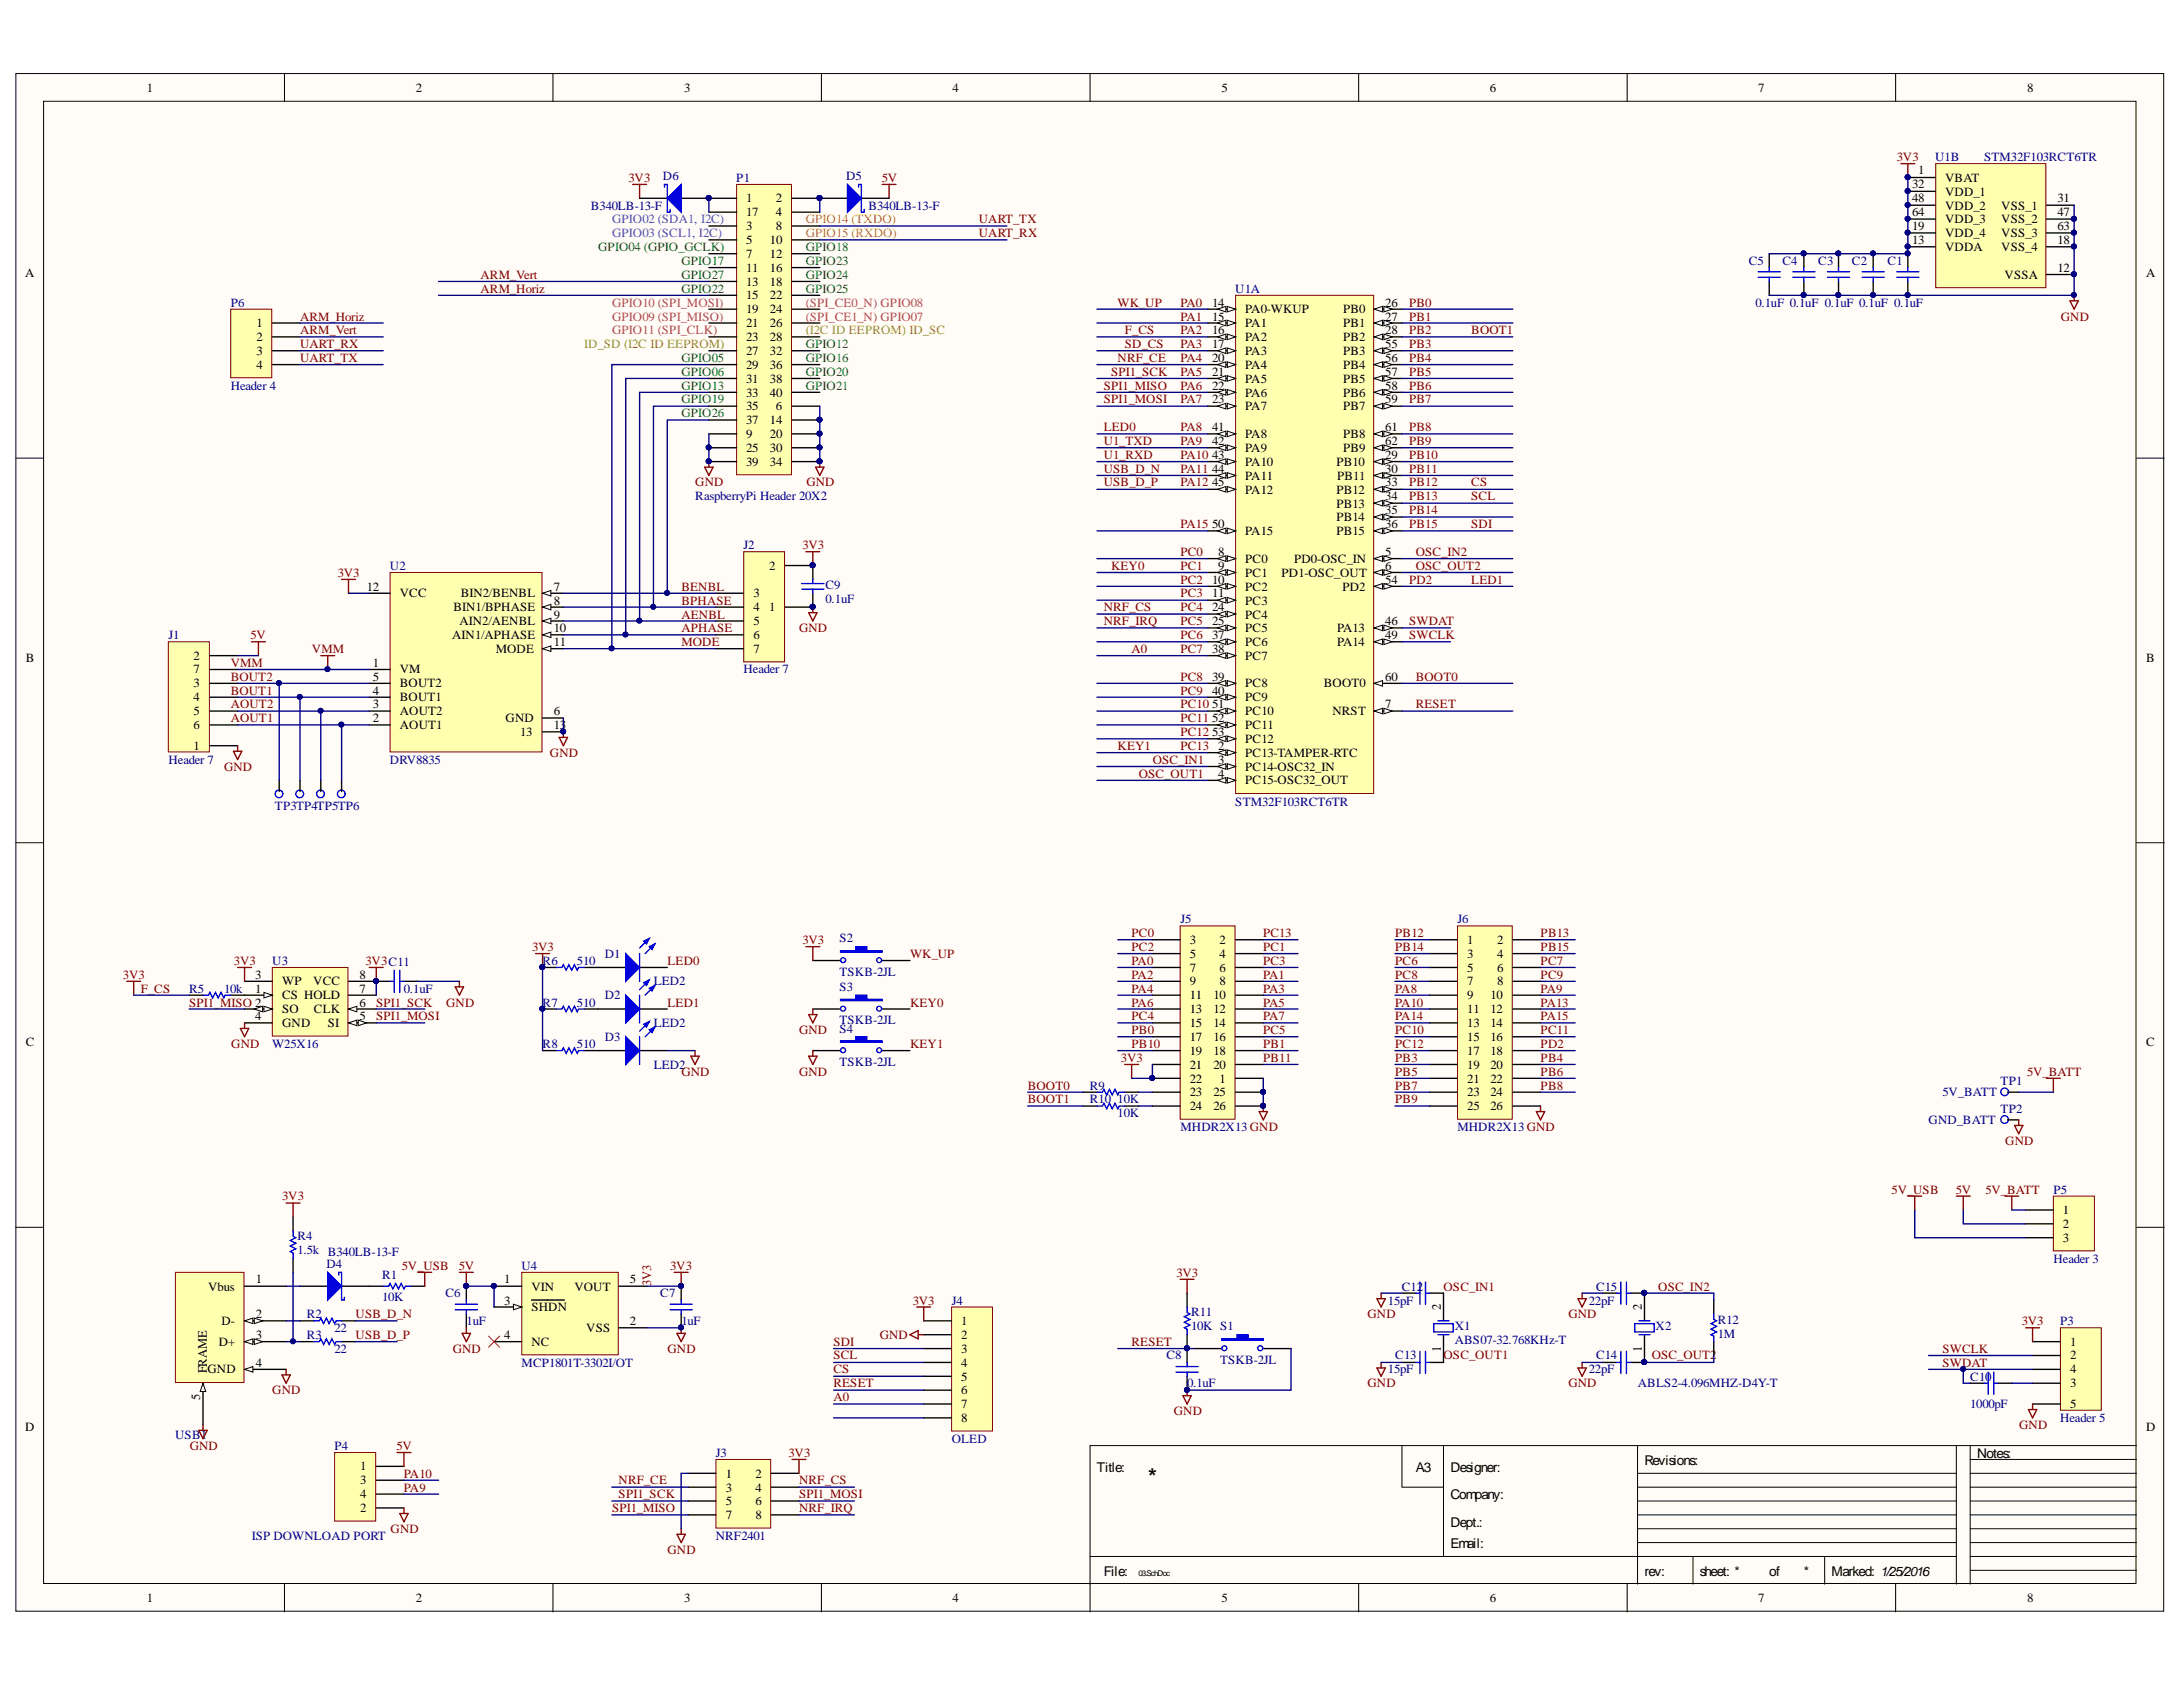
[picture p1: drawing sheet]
<svg xmlns="http://www.w3.org/2000/svg" width="279mm" height="216mm" viewBox="0 0 279 216" stroke-linecap="round" stroke-linejoin="round" font-family="sans-serif">
<defs><g id="words">
<text font-size="2.8" x="146.6" y="189.9">*</text>
<g font-size="1.7">
<text x="140.4" y="188.3">Title:</text>
<text x="181.2" y="188.3">A3</text>
<text x="185.6" y="188.3">Designer:</text>
<text x="185.6" y="191.9">Company:</text>
<text x="210.5" y="187.4">Revisions:</text>
<text x="253.1" y="186.6">Notes:</text>
<text x="185.6" y="195.4">Dept.:</text>
<text x="141.3" y="201.6">File:</text>
<text x="185.6" y="198.1">Email:</text>
<text x="210.5" y="201.6">rev:</text>
<text x="217.6" y="201.6">sheet: *</text>
<text x="226.4" y="201.6">of</text>
<text x="230.9" y="201.6">*</text>
<text x="234.4" y="201.6">Marked: 1/25/2016</text>
</g>
<g font-size="1.6">
<text x="18.8" y="11.8">1</text>
<text x="53.2" y="11.8">2</text>
<text x="87.6" y="11.8">3</text>
<text x="121.9" y="11.8">4</text>
<text x="156.3" y="11.8">5</text>
<text x="190.7" y="11.8">6</text>
<text x="225" y="11.8">7</text>
<text x="259.4" y="11.8">8</text>
<text x="245.5" y="22.3">1</text>
<text x="249" y="23.3">VBAT</text>
<text x="95.5" y="25.9">1</text>
<text x="95.5" y="29.4">3</text>
<text x="95.5" y="27.7">17</text>
<text x="99.3" y="25.9">2</text>
<text x="99.3" y="27.7">4</text>
<text x="99.3" y="29.4">8</text>
<text x="244.7" y="29.4">19</text>
<text x="244.7" y="24.1">32</text>
<text x="244.7" y="25.9">48</text>
<text x="244.7" y="27.7">64</text>
<text x="249" y="25">VDD_1</text>
<text x="249" y="26.8">VDD_2</text>
<text x="249" y="28.6">VDD_3</text>
<text x="256.1" y="26.8">VSS_1</text>
<text x="256.1" y="28.6">VSS_2</text>
<text x="263.3" y="25.9">31</text>
<text x="263.3" y="27.7">47</text>
<text x="263.3" y="29.4">63</text>
<text x="3.2" y="35.4">A</text>
<text x="95.5" y="31.2">5</text>
<text x="95.5" y="33">7</text>
<text x="95.5" y="34.8">11</text>
<text x="98.6" y="31.2">10</text>
<text x="98.6" y="33">12</text>
<text x="98.6" y="34.8">16</text>
<text x="244.7" y="31.2">13</text>
<text x="249" y="32.1">VDDA</text>
<text x="249" y="30.4">VDD_4</text>
<text x="256.1" y="32.1">VSS_4</text>
<text x="256.1" y="30.4">VSS_3</text>
<text x="256.6" y="35.7">VSSA</text>
<text x="263.3" y="34.8">12</text>
<text x="263.3" y="31.2">18</text>
<text x="274.7" y="35.4">A</text>
<text x="32.8" y="41.9">1</text>
<text x="95.5" y="36.5">13</text>
<text x="95.5" y="38.3">15</text>
<text x="95.5" y="40.1">19</text>
<text x="95.5" y="41.9">21</text>
<text x="98.6" y="36.5">18</text>
<text x="98.6" y="38.3">22</text>
<text x="98.6" y="40.1">24</text>
<text x="98.6" y="41.9">26</text>
<text x="155.1" y="39.2">14</text>
<text x="155.1" y="41">15</text>
<text x="159.4" y="40.1">PA0-WKUP</text>
<text x="159.4" y="41.9">PA1</text>
<text x="171.9" y="40.1">PB0</text>
<text x="171.9" y="41.9">PB1</text>
<text x="177.3" y="39.2">26</text>
<text x="177.3" y="41">27</text>
<text x="32.8" y="43.6">2</text>
<text x="32.8" y="45.4">3</text>
<text x="32.8" y="47.2">4</text>
<text x="95.5" y="43.6">23</text>
<text x="95.5" y="45.4">27</text>
<text x="95.5" y="47.2">29</text>
<text x="98.6" y="43.6">28</text>
<text x="98.6" y="45.4">32</text>
<text x="98.6" y="47.2">36</text>
<text x="155.1" y="42.8">16</text>
<text x="155.1" y="44.6">17</text>
<text x="155.1" y="46.4">20</text>
<text x="159.4" y="43.6">PA2</text>
<text x="159.4" y="45.4">PA3</text>
<text x="159.4" y="47.2">PA4</text>
<text x="171.9" y="43.6">PB2</text>
<text x="171.9" y="45.4">PB3</text>
<text x="171.9" y="47.2">PB4</text>
<text x="177.3" y="42.8">28</text>
<text x="177.3" y="44.6">55</text>
<text x="177.3" y="46.4">56</text>
<text x="95.5" y="49">31</text>
<text x="95.5" y="50.7">33</text>
<text x="95.5" y="52.5">35</text>
<text x="98.6" y="49">38</text>
<text x="98.6" y="50.7">40</text>
<text x="99.3" y="52.5">6</text>
<text x="155.1" y="48.1">21</text>
<text x="155.1" y="49.9">22</text>
<text x="155.1" y="51.6">23</text>
<text x="159.4" y="49">PA5</text>
<text x="159.4" y="50.7">PA6</text>
<text x="159.4" y="52.5">PA7</text>
<text x="171.9" y="49">PB5</text>
<text x="171.9" y="50.7">PB6</text>
<text x="171.9" y="52.5">PB7</text>
<text x="177.3" y="48.1">57</text>
<text x="177.3" y="49.9">58</text>
<text x="177.3" y="51.6">59</text>
<text x="95.5" y="56.1">9</text>
<text x="95.5" y="57.9">25</text>
<text x="95.5" y="54.3">37</text>
<text x="95.5" y="59.6">39</text>
<text x="98.6" y="54.3">14</text>
<text x="98.6" y="56.1">20</text>
<text x="98.6" y="57.9">30</text>
<text x="98.6" y="59.6">34</text>
<text x="155.1" y="55.1">41</text>
<text x="155.1" y="56.9">42</text>
<text x="155.1" y="58.7">43</text>
<text x="159.4" y="56.1">PA8</text>
<text x="159.4" y="57.9">PA9</text>
<text x="159.4" y="59.6">PA10</text>
<text x="171" y="59.6">PB10</text>
<text x="171.9" y="56.1">PB8</text>
<text x="171.9" y="57.9">PB9</text>
<text x="177.3" y="58.7">29</text>
<text x="177.3" y="55.1">61</text>
<text x="177.3" y="56.9">62</text>
<text x="155.1" y="60.5">44</text>
<text x="155.1" y="62.3">45</text>
<text x="159.4" y="61.4">PA11</text>
<text x="159.4" y="63.2">PA12</text>
<text x="171" y="63.2">PB12</text>
<text x="171" y="65">PB13</text>
<text x="171.1" y="61.4">PB11</text>
<text x="177.3" y="60.5">30</text>
<text x="177.3" y="62.3">33</text>
<text x="177.3" y="64">34</text>
<text x="177.3" y="65.8">35</text>
<text x="155.1" y="67.6">50</text>
<text x="155.9" y="71.1">8</text>
<text x="159.4" y="68.5">PA15</text>
<text x="171" y="66.7">PB14</text>
<text x="171" y="68.5">PB15</text>
<text x="177.3" y="67.6">36</text>
<text x="177.3" y="71.1">5</text>
<text x="46.9" y="75.6">12</text>
<text x="51.2" y="76.5">VCC</text>
<text x="59" y="76.5">BIN2/BENBL</text>
<text x="70.9" y="75.6">7</text>
<text x="70.9" y="77.4">8</text>
<text x="96.4" y="76.5">3</text>
<text x="98.5" y="72.9">2</text>
<text x="155.1" y="74.7">10</text>
<text x="155.1" y="76.5">11</text>
<text x="155.9" y="72.9">9</text>
<text x="159.4" y="72.1">PC0</text>
<text x="159.4" y="73.8">PC1</text>
<text x="159.4" y="75.6">PC2</text>
<text x="159.4" y="77.4">PC3</text>
<text x="164" y="73.8">PD1-OSC_OUT</text>
<text x="165.6" y="72.1">PD0-OSC_IN</text>
<text x="171.8" y="75.6">PD2</text>
<text x="177.3" y="72.9">6</text>
<text x="177.3" y="74.7">54</text>
<text x="57.9" y="81.8">AIN1/APHASE</text>
<text x="58" y="78.2">BIN1/BPHASE</text>
<text x="58.8" y="80">AIN2/AENBL</text>
<text x="63.4" y="83.6">MODE</text>
<text x="70.9" y="79.2">9</text>
<text x="70.9" y="80.9">10</text>
<text x="70.9" y="82.6">11</text>
<text x="96.4" y="78.2">4</text>
<text x="96.4" y="80">5</text>
<text x="96.4" y="81.8">6</text>
<text x="96.4" y="83.6">7</text>
<text x="98.5" y="78.2">1</text>
<text x="155.1" y="78.2">24</text>
<text x="155.1" y="80">25</text>
<text x="155.1" y="81.8">37</text>
<text x="155.1" y="83.6">38</text>
<text x="159.4" y="79.2">PC4</text>
<text x="159.4" y="80.9">PC5</text>
<text x="159.4" y="82.6">PC6</text>
<text x="171.1" y="80.9">PA13</text>
<text x="171.1" y="82.6">PA14</text>
<text x="177.3" y="80">46</text>
<text x="177.3" y="81.8">49</text>
<text x="3.3" y="84.7">B</text>
<text x="24.8" y="84.4">2</text>
<text x="24.8" y="88">3</text>
<text x="24.8" y="89.7">4</text>
<text x="24.8" y="86.2">7</text>
<text x="47.7" y="85.3">1</text>
<text x="47.7" y="88.9">4</text>
<text x="47.7" y="87.1">5</text>
<text x="51.2" y="86.2">VM</text>
<text x="51.2" y="89.7">BOUT1</text>
<text x="51.2" y="88">BOUT2</text>
<text x="155.1" y="87.1">39</text>
<text x="155.1" y="88.9">40</text>
<text x="159.4" y="84.4">PC7</text>
<text x="159.4" y="88">PC8</text>
<text x="159.4" y="89.7">PC9</text>
<text x="169.4" y="88">BOOT0</text>
<text x="177.3" y="87.1">60</text>
<text x="274.7" y="84.7">B</text>
<text x="24.8" y="96">1</text>
<text x="24.8" y="91.5">5</text>
<text x="24.8" y="93.3">6</text>
<text x="47.7" y="92.4">2</text>
<text x="47.7" y="90.7">3</text>
<text x="51.2" y="93.3">AOUT1</text>
<text x="51.2" y="91.5">AOUT2</text>
<text x="64.7" y="92.4">GND</text>
<text x="66.6" y="94.2">13</text>
<text x="70.9" y="91.5">6</text>
<text x="70.9" y="93.3">13</text>
<text x="155.1" y="90.7">51</text>
<text x="155.1" y="92.4">52</text>
<text x="155.1" y="94.2">53</text>
<text x="155.9" y="96">2</text>
<text x="159.4" y="91.5">PC10</text>
<text x="159.4" y="93.3">PC11</text>
<text x="159.4" y="95.1">PC12</text>
<text x="170.5" y="91.5">NRST</text>
<text x="177.3" y="90.7">7</text>
<text x="155.9" y="97.8">3</text>
<text x="155.9" y="99.6">4</text>
<text x="159.4" y="96.8">PC13-TAMPER-RTC</text>
<text x="159.4" y="98.6">PC14-OSC32_IN</text>
<text x="159.4" y="100.4">PC15-OSC32_OUT</text>
<text x="32.7" y="125.3">3</text>
<text x="46" y="125.3">8</text>
<text x="152.3" y="120.8">3</text>
<text x="152.3" y="122.6">5</text>
<text x="152.3" y="124.3">7</text>
<text x="156.1" y="120.8">2</text>
<text x="156.1" y="122.6">4</text>
<text x="156.1" y="124.3">6</text>
<text x="187.8" y="120.8">1</text>
<text x="187.8" y="122.6">3</text>
<text x="187.8" y="124.3">5</text>
<text x="191.6" y="120.8">2</text>
<text x="191.6" y="122.6">4</text>
<text x="191.6" y="124.3">6</text>
<text x="32.7" y="127">1</text>
<text x="32.7" y="130.6">4</text>
<text x="36.1" y="127.9">CS HOLD</text>
<text x="36.1" y="129.7">SO</text>
<text x="36.1" y="126.1">WP</text>
<text x="36.1" y="131.4">GND</text>
<text x="40.1" y="126.1">VCC</text>
<text x="40.2" y="129.7">CLK</text>
<text x="42" y="131.4">SI</text>
<text x="46" y="130.6">5</text>
<text x="46" y="128.8">6</text>
<text x="46" y="127">7</text>
<text x="152.3" y="126.1">9</text>
<text x="152.3" y="127.9">11</text>
<text x="152.3" y="129.7">13</text>
<text x="152.3" y="131.4">15</text>
<text x="155.3" y="127.9">10</text>
<text x="155.3" y="129.7">12</text>
<text x="155.3" y="131.4">14</text>
<text x="156.1" y="126.1">8</text>
<text x="187.8" y="126.1">7</text>
<text x="187.8" y="127.9">9</text>
<text x="187.8" y="129.7">11</text>
<text x="187.8" y="131.4">13</text>
<text x="190.8" y="127.9">10</text>
<text x="190.8" y="129.7">12</text>
<text x="190.8" y="131.4">14</text>
<text x="191.6" y="126.1">8</text>
<text x="3.3" y="133.9">C</text>
<text x="152.3" y="133.2">17</text>
<text x="152.3" y="135">19</text>
<text x="152.3" y="136.8">21</text>
<text x="155.3" y="133.2">16</text>
<text x="155.3" y="135">18</text>
<text x="155.3" y="136.8">20</text>
<text x="187.8" y="133.2">15</text>
<text x="187.8" y="135">17</text>
<text x="187.8" y="136.8">19</text>
<text x="190.8" y="133.2">16</text>
<text x="190.8" y="135">18</text>
<text x="190.8" y="136.8">20</text>
<text x="274.7" y="133.9">C</text>
<text x="152.3" y="138.5">22</text>
<text x="152.3" y="140.3">23</text>
<text x="152.3" y="142.1">24</text>
<text x="155.3" y="140.3">25</text>
<text x="155.3" y="142.1">26</text>
<text x="156.1" y="138.5">1</text>
<text x="187.8" y="138.5">21</text>
<text x="187.8" y="140.3">23</text>
<text x="187.8" y="142.1">25</text>
<text x="190.8" y="138.5">22</text>
<text x="190.8" y="140.3">24</text>
<text x="190.8" y="142.1">26</text>
<text x="264" y="155.4">1</text>
<text x="264" y="157.1">2</text>
<text x="264" y="158.9">3</text>
<text x="26.6" y="165.2">Vbus</text>
<text x="32.7" y="164.3">1</text>
<text x="64.5" y="164.3">1</text>
<text x="64.5" y="167">3</text>
<text x="68" y="165.2">VIN</text>
<text x="68" y="167.8">SHDN</text>
<text x="73.5" y="165.2">VOUT</text>
<text x="80.6" y="164.3">5</text>
<text x="184.4" y="167.6" transform="rotate(-90 184.4 167.6)">2</text>
<text x="210.1" y="167.6" transform="rotate(-90 210.1 167.6)">2</text>
<text x="28" y="172.2">D+</text>
<text x="28.3" y="169.6">D-</text>
<text x="32.7" y="168.7">2</text>
<text x="32.7" y="171.4">3</text>
<text x="64.5" y="171.4">4</text>
<text x="68" y="172.2">NC</text>
<text x="75" y="170.4">VSS</text>
<text x="80.6" y="169.6">2</text>
<text x="123" y="169.6">1</text>
<text x="123" y="171.4">2</text>
<text x="123" y="173.1">3</text>
<text x="184.4" y="173" transform="rotate(-90 184.4 173)">1</text>
<text x="210.1" y="173" transform="rotate(-90 210.1 173)">1</text>
<text x="264.9" y="172.2">1</text>
<text x="264.9" y="174">2</text>
<text x="25.6" y="179.2" transform="rotate(-90 25.6 179.2)">5</text>
<text x="26.5" y="175.8" transform="rotate(-90 26.5 175.8)">FRAME</text>
<text x="26.6" y="175.8">GND</text>
<text x="32.7" y="174.9">4</text>
<text x="123" y="174.9">4</text>
<text x="123" y="176.7">5</text>
<text x="123" y="178.5">6</text>
<text x="264.9" y="177.5">3</text>
<text x="264.9" y="175.8">4</text>
<text x="3.2" y="183.1">D</text>
<text x="123" y="180.2">7</text>
<text x="123" y="182">8</text>
<text x="264.9" y="180.2">5</text>
<text x="274.7" y="183.1">D</text>
<text x="46.1" y="188.2">1</text>
<text x="46.1" y="190">3</text>
<text x="46.1" y="191.7">4</text>
<text x="92.9" y="189.1">1</text>
<text x="92.9" y="190.9">3</text>
<text x="96.7" y="189.1">2</text>
<text x="96.7" y="190.9">4</text>
<text x="46.1" y="193.5">2</text>
<text x="92.9" y="192.7">5</text>
<text x="92.9" y="194.4">7</text>
<text x="96.7" y="192.7">6</text>
<text x="96.7" y="194.4">8</text>
<text x="18.8" y="205">1</text>
<text x="53.2" y="205">2</text>
<text x="87.6" y="205">3</text>
<text x="121.9" y="205">4</text>
<text x="156.3" y="205">5</text>
<text x="190.7" y="205">6</text>
<text x="225" y="205">7</text>
<text x="259.4" y="205">8</text>
</g>
<g font-size="1.6" fill="#800000">
<text x="80.4" y="23.3">3V3</text>
<text x="112.8" y="23.3">5V</text>
<text x="242.8" y="20.6">3V3</text>
<text x="125.3" y="28.6">UART_TX</text>
<text x="61.5" y="35.7">ARM_Vert</text>
<text x="125.3" y="30.4">UART_RX</text>
<text x="38.4" y="41">ARM_Horiz</text>
<text x="61.5" y="37.5">ARM_Horiz</text>
<text x="143" y="39.2">WK_UP</text>
<text x="151.1" y="39.2">PA0</text>
<text x="151.1" y="41">PA1</text>
<text x="180.4" y="39.2">PB0</text>
<text x="180.4" y="41">PB1</text>
<text x="263.8" y="41">GND</text>
<text x="38.4" y="42.8">ARM_Vert</text>
<text x="38.4" y="46.4">UART_TX</text>
<text x="38.4" y="44.6">UART_RX</text>
<text x="143" y="46.4">NRF_CE</text>
<text x="144" y="42.8">F_CS</text>
<text x="144" y="44.6">SD_CS</text>
<text x="151.1" y="42.8">PA2</text>
<text x="151.1" y="44.6">PA3</text>
<text x="151.1" y="46.4">PA4</text>
<text x="180.4" y="42.8">PB2</text>
<text x="180.4" y="44.6">PB3</text>
<text x="180.4" y="46.4">PB4</text>
<text x="188.3" y="42.8">BOOT1</text>
<text x="141.3" y="51.6">SPI1_MOSI</text>
<text x="141.3" y="49.9">SPI1_MISO</text>
<text x="142.2" y="48.1">SPI1_SCK</text>
<text x="151.1" y="48.1">PA5</text>
<text x="151.1" y="49.9">PA6</text>
<text x="151.1" y="51.6">PA7</text>
<text x="180.4" y="48.1">PB5</text>
<text x="180.4" y="49.9">PB6</text>
<text x="180.4" y="51.6">PB7</text>
<text x="141.3" y="55.1">LED0</text>
<text x="141.3" y="56.9">U1_TXD</text>
<text x="141.3" y="58.7">U1_RXD</text>
<text x="151.1" y="55.1">PA8</text>
<text x="151.1" y="56.9">PA9</text>
<text x="151.1" y="58.7">PA10</text>
<text x="180.4" y="55.1">PB8</text>
<text x="180.4" y="56.9">PB9</text>
<text x="180.4" y="58.7">PB10</text>
<text x="89" y="62.3">GND</text>
<text x="103.2" y="62.3">GND</text>
<text x="141.3" y="62.3">USB_D_P</text>
<text x="141.3" y="60.5">USB_D_N</text>
<text x="151.1" y="60.5">PA11</text>
<text x="151.1" y="62.3">PA12</text>
<text x="180.4" y="60.5">PB11</text>
<text x="180.4" y="62.3">PB12</text>
<text x="180.4" y="64">PB13</text>
<text x="180.4" y="65.8">PB14</text>
<text x="188.3" y="62.3">CS</text>
<text x="188.3" y="64">SCL</text>
<text x="102.7" y="70.3">3V3</text>
<text x="151.1" y="67.6">PA15</text>
<text x="151.1" y="71.1">PC0</text>
<text x="180.4" y="67.6">PB15</text>
<text x="181.2" y="71.1">OSC_IN2</text>
<text x="188.3" y="67.6">SDI</text>
<text x="43.2" y="73.8">3V3</text>
<text x="87.2" y="75.6">BENBL</text>
<text x="87.2" y="77.4">BPHASE</text>
<text x="142.2" y="72.9">KEY0</text>
<text x="151.1" y="72.9">PC1</text>
<text x="151.1" y="74.7">PC2</text>
<text x="151.1" y="76.5">PC3</text>
<text x="180.4" y="74.7">PD2</text>
<text x="181.2" y="72.9">OSC_OUT2</text>
<text x="188.3" y="74.7">LED1</text>
<text x="32.1" y="81.8">5V</text>
<text x="39.9" y="83.6">VMM</text>
<text x="87.2" y="79.2">AENBL</text>
<text x="87.2" y="80.9">APHASE</text>
<text x="87.2" y="82.6">MODE</text>
<text x="102.3" y="80.9">GND</text>
<text x="141.3" y="80">NRF_IRQ</text>
<text x="141.3" y="78.2">NRF_CS</text>
<text x="144.8" y="83.6">A0</text>
<text x="151.1" y="78.2">PC4</text>
<text x="151.1" y="80">PC5</text>
<text x="151.1" y="81.8">PC6</text>
<text x="151.1" y="83.6">PC7</text>
<text x="180.4" y="81.8">SWCLK</text>
<text x="180.4" y="80">SWDAT</text>
<text x="29.5" y="87.1">BOUT2</text>
<text x="29.5" y="88.9">BOUT1</text>
<text x="29.5" y="85.3">VMM</text>
<text x="151.1" y="87.1">PC8</text>
<text x="151.1" y="88.9">PC9</text>
<text x="181.2" y="87.1">BOOT0</text>
<text x="29.5" y="90.7">AOUT2</text>
<text x="29.5" y="92.4">AOUT1</text>
<text x="143" y="96">KEY1</text>
<text x="151.1" y="90.7">PC10</text>
<text x="151.1" y="92.4">PC11</text>
<text x="151.1" y="94.2">PC12</text>
<text x="151.1" y="96">PC13</text>
<text x="181.2" y="90.7">RESET</text>
<text x="28.7" y="98.6">GND</text>
<text x="70.4" y="96.8">GND</text>
<text x="145.8" y="99.6">OSC_OUT1</text>
<text x="147.5" y="97.8">OSC_IN1</text>
<text x="144.8" y="119.9">PC0</text>
<text x="161.7" y="119.9">PC13</text>
<text x="178.6" y="119.9">PB12</text>
<text x="197.2" y="119.9">PB13</text>
<text x="15.7" y="125.3">3V3</text>
<text x="29.9" y="123.5">3V3</text>
<text x="46.8" y="123.5">3V3C11</text>
<text x="68.1" y="121.7">3V3</text>
<text x="85.4" y="123.5">LED0</text>
<text x="102.7" y="120.8">3V3</text>
<text x="116.5" y="122.6">WK_UP</text>
<text x="144.8" y="121.7">PC2</text>
<text x="144.8" y="123.5">PA0</text>
<text x="144.8" y="125.3">PA2</text>
<text x="161.7" y="121.7">PC1</text>
<text x="161.7" y="123.5">PC3</text>
<text x="161.7" y="125.3">PA1</text>
<text x="178.6" y="121.7">PB14</text>
<text x="178.6" y="123.5">PC6</text>
<text x="178.6" y="125.3">PC8</text>
<text x="197.2" y="121.7">PB15</text>
<text x="197.2" y="123.5">PC7</text>
<text x="197.2" y="125.3">PC9</text>
<text x="18" y="127">F_CS</text>
<text x="24.2" y="128.8">SPI1_MISO 2</text>
<text x="48.1" y="130.6">SPI1_MOSI</text>
<text x="48.1" y="128.8">SPI1_SCK</text>
<text x="57.1" y="128.8">GND</text>
<text x="85.4" y="128.8">LED1</text>
<text x="116.5" y="128.8">KEY0</text>
<text x="144.8" y="127">PA4</text>
<text x="144.8" y="128.8">PA6</text>
<text x="144.8" y="130.6">PC4</text>
<text x="161.7" y="127">PA3</text>
<text x="161.7" y="128.8">PA5</text>
<text x="161.7" y="130.6">PA7</text>
<text x="178.6" y="127">PA8</text>
<text x="178.6" y="128.8">PA10</text>
<text x="178.6" y="130.6">PA14</text>
<text x="197.2" y="127">PA9</text>
<text x="197.2" y="128.8">PA13</text>
<text x="197.2" y="130.6">PA15</text>
<text x="29.6" y="134.1">GND</text>
<text x="87.2" y="137.7">GND</text>
<text x="102.3" y="132.4">GND</text>
<text x="102.3" y="137.7">GND</text>
<text x="116.5" y="134.1">KEY1</text>
<text x="143.5" y="135.9">3V3</text>
<text x="144.8" y="132.4">PB0</text>
<text x="144.8" y="134.1">PB10</text>
<text x="161.7" y="132.4">PC5</text>
<text x="161.7" y="134.1">PB1</text>
<text x="161.7" y="135.9">PB11</text>
<text x="178.6" y="132.4">PC10</text>
<text x="178.6" y="134.1">PC12</text>
<text x="178.6" y="135.9">PB3</text>
<text x="178.6" y="137.7">PB5</text>
<text x="197.2" y="132.4">PC11</text>
<text x="197.2" y="134.1">PD2</text>
<text x="197.2" y="135.9">PB4</text>
<text x="197.2" y="137.7">PB6</text>
<text x="259.4" y="137.7">5V_BATT</text>
<text x="131.5" y="139.5">BOOT0</text>
<text x="131.5" y="141.2">BOOT1</text>
<text x="178.6" y="139.5">PB7</text>
<text x="178.6" y="141.2">PB9</text>
<text x="197.2" y="139.5">PB8</text>
<text x="256.7" y="146.5">GND</text>
<text x="36.1" y="153.6">3V3</text>
<text x="242.1" y="152.8">5V_USB</text>
<text x="250.3" y="152.8">5V</text>
<text x="254.1" y="152.8">5V_BATT</text>
<text x="51.4" y="162.5">5V_USB</text>
<text x="58.7" y="162.5">5V</text>
<text x="83.3" y="164.6" transform="rotate(-90 83.3 164.6)">3V3</text>
<text x="85.8" y="162.5">3V3</text>
<text x="116.8" y="167">3V3</text>
<text x="150.6" y="163.4">3V3</text>
<text x="184.8" y="165.2">OSC_IN1</text>
<text x="212.2" y="165.2">OSC_IN2</text>
<text x="45.5" y="168.7">USB_D_N</text>
<text x="45.5" y="171.4">USB_D_P</text>
<text x="57.9" y="173.1">GND</text>
<text x="85.4" y="173.1">GND</text>
<text x="106.7" y="172.2">SDI</text>
<text x="106.7" y="174">SCL</text>
<text x="112.6" y="171.4">GND</text>
<text x="144.8" y="172.2">RESET</text>
<text x="175" y="168.7">GND</text>
<text x="184.8" y="174">OSC_OUT1</text>
<text x="200.7" y="168.7">GND</text>
<text x="211.4" y="174">OSC_OUT2</text>
<text x="248.6" y="173.1">SWCLK</text>
<text x="258.8" y="169.6">3V3</text>
<text x="34.9" y="178.5">GND</text>
<text x="106.7" y="175.8">CS</text>
<text x="106.7" y="177.5">RESET</text>
<text x="106.7" y="179.3">A0</text>
<text x="175" y="177.5">GND</text>
<text x="200.7" y="177.5">GND</text>
<text x="248.6" y="174.9">SWDAT</text>
<text x="24.3" y="185.6">GND</text>
<text x="50.8" y="185.6">5V</text>
<text x="150.2" y="181.1">GND</text>
<text x="258.4" y="182.9">GND</text>
<text x="51.7" y="189.1">PA10</text>
<text x="51.7" y="190.9">PA9</text>
<text x="79.2" y="190">NRF_CE</text>
<text x="79.2" y="191.7">SPI1_SCK</text>
<text x="100.9" y="186.4">3V3</text>
<text x="102.3" y="190">NRF_CS</text>
<text x="102.3" y="191.7">SPI1_MOSI</text>
<text x="50" y="196.2">GND</text>
<text x="78.3" y="193.5">SPI1_MISO</text>
<text x="102.3" y="193.5">NRF_IRQ</text>
<text x="85.4" y="198.8">GND</text>
</g>
<g font-size="1.6" fill="#000080">
<text x="84.8" y="23.1">D6</text>
<text x="94.2" y="23.3">P1</text>
<text x="108.3" y="23.1">D5</text>
<text x="247.7" y="20.6">U1B</text>
<text x="253.9" y="20.6">STM32F103RCT6TR</text>
<text x="75.6" y="26.8">B340LB-13-F</text>
<text x="111.2" y="26.8">B340LB-13-F</text>
<text x="223.8" y="33.9">C5</text>
<text x="228.1" y="33.9">C4</text>
<text x="232.7" y="33.9">C3</text>
<text x="237" y="33.9">C2</text>
<text x="241.6" y="33.9">C1</text>
<text x="29.5" y="39.2">P6</text>
<text x="158.1" y="37.5">U1A</text>
<text x="224.7" y="39.2">0.1uF 0.1uF 0.1uF 0.1uF 0.1uF</text>
<text x="29.5" y="49.9">Header 4</text>
<text x="89" y="64">RaspberryPi Header 20X2</text>
<text x="95.2" y="70.3">J2</text>
<text x="49.9" y="72.9">U2</text>
<text x="105.7" y="75.4">C9</text>
<text x="105.7" y="77.1">0.1uF</text>
<text x="21.6" y="81.8">J1</text>
<text x="95.2" y="86.2">Header 7</text>
<text x="21.6" y="97.8">Header 7</text>
<text x="49.9" y="97.8">DRV8835</text>
<text x="35.2" y="103.6">TP3TP4TP5TP6</text>
<text x="158.1" y="103.1">STM32F103RCT6TR</text>
<text x="151.1" y="118.2">J5</text>
<text x="186.5" y="118.2">J6</text>
<text x="34.9" y="123.5">U3</text>
<text x="69.5" y="123.5">R6</text>
<text x="73.8" y="123.5">510</text>
<text x="77.4" y="122.6">D1</text>
<text x="107.4" y="120.6">S2</text>
<text x="107.4" y="124.9">TSKB-2JL</text>
<text x="24.2" y="127">R5</text>
<text x="28.7" y="127">10k</text>
<text x="51.7" y="127">0.1uF</text>
<text x="69.5" y="128.8">R7</text>
<text x="73.8" y="128.8">510</text>
<text x="77.4" y="127.9">D2</text>
<text x="83.7" y="126.1">LED2</text>
<text x="83.7" y="131.4">LED2</text>
<text x="107.4" y="126.9">S3</text>
<text x="107.4" y="131.1">TSKB-2JL</text>
<text x="34.9" y="134.1">W25X16</text>
<text x="69.5" y="134.1">R8</text>
<text x="73.8" y="134.1">510</text>
<text x="77.4" y="133.2">D3</text>
<text x="83.7" y="136.8">LED2</text>
<text x="107.4" y="132.2">S4</text>
<text x="107.4" y="136.4">TSKB-2JL</text>
<text x="139.5" y="139.5">R9</text>
<text x="139.5" y="141.2">R10</text>
<text x="143" y="141.2">10K</text>
<text x="143" y="142.9">10K</text>
<text x="246.8" y="143.9">GND_BATT</text>
<text x="248.6" y="140.3">5V_BATT</text>
<text x="256.1" y="138.9">TP1</text>
<text x="256.1" y="142.4">TP2</text>
<text x="151.1" y="144.7">MHDR2X13 GND</text>
<text x="186.5" y="144.7">MHDR2X13 GND</text>
<text x="262.8" y="152.8">P5</text>
<text x="38.1" y="160.5">1.5k B340LB-13-F</text>
<text x="38.1" y="158.8">R4</text>
<text x="262.8" y="161.6">Header 3</text>
<text x="41.8" y="162.3">D4</text>
<text x="48.9" y="166.5">10K</text>
<text x="48.9" y="163.7">R1</text>
<text x="57" y="166">C6</text>
<text x="66.7" y="162.5">U4</text>
<text x="84.5" y="166">C7</text>
<text x="121.8" y="167">J4</text>
<text x="177.6" y="167">15pF</text>
<text x="179.4" y="165.2">C12</text>
<text x="203.4" y="167">22pF</text>
<text x="204.3" y="165.2">C15</text>
<text x="39.3" y="168.7">R2</text>
<text x="39.3" y="171.4">R3</text>
<text x="42.8" y="170.4">22</text>
<text x="42.8" y="173.1">22</text>
<text x="59.7" y="169.6">1uF</text>
<text x="87.2" y="169.6">1uF</text>
<text x="149.3" y="174">C8</text>
<text x="152.4" y="170.3">10K S1</text>
<text x="152.4" y="168.5">R11</text>
<text x="178.6" y="174">C13</text>
<text x="186.2" y="170.3">X1</text>
<text x="186.2" y="172">ABS07-32.768KHz-T</text>
<text x="204.3" y="174">C14</text>
<text x="211.9" y="170.3">X2</text>
<text x="219.9" y="171.2">1M</text>
<text x="219.9" y="169.4">R12</text>
<text x="263.7" y="169.6">P3</text>
<text x="66.7" y="174.9">MCP1801T-3302I/OT</text>
<text x="151.9" y="177.5">0.1uF</text>
<text x="156.2" y="174.6">TSKB-2JL</text>
<text x="177.6" y="175.8">15pF</text>
<text x="203.4" y="175.8">22pF</text>
<text x="209.6" y="177.5">ABLS2-4.096MHZ-D4Y-T</text>
<text x="252.2" y="176.7">C10</text>
<text x="22.4" y="184.1">USB1</text>
<text x="42.8" y="185.6">P4</text>
<text x="121.8" y="184.6">OLED</text>
<text x="252.2" y="180.2">1000pF</text>
<text x="263.7" y="182">Header 5</text>
<text x="91.6" y="186.4">J3</text>
<text x="32.2" y="197.1">ISP DOWNLOAD PORT</text>
<text x="91.6" y="197.1">NRF2401</text>
</g>
<g font-size="1.6" fill="#009cca">
<text x="78.3" y="28.6">GPIO02 (SDA1, I2C)</text>
<text x="78.3" y="30.4">GPIO03 (SCL1, I2C)</text>
</g>
<g font-size="1.6" fill="#fd8300">
<text x="103.1" y="28.6">GPIO14 (TXDO)</text>
<text x="103.1" y="30.4">GPIO15 (RXDO)</text>
</g>
<g font-size="1.6" fill="#008000">
<text x="76.6" y="32.1">GPIO04 (GPIO_GCLK)</text>
<text x="87.2" y="33.9">GPIO17</text>
<text x="87.2" y="35.7">GPIO27</text>
<text x="103.1" y="32.1">GPIO18</text>
<text x="103.1" y="33.9">GPIO23</text>
<text x="103.1" y="35.7">GPIO24</text>
<text x="87.2" y="37.5">GPIO22</text>
<text x="103.1" y="37.5">GPIO25</text>
<text x="87.2" y="46.4">GPIO05</text>
<text x="103.1" y="44.6">GPIO12</text>
<text x="103.1" y="46.4">GPIO16</text>
<text x="87.2" y="48.1">GPIO06</text>
<text x="87.2" y="49.9">GPIO13</text>
<text x="87.2" y="51.6">GPIO19</text>
<text x="87.2" y="53.4">GPIO26</text>
<text x="103.1" y="48.1">GPIO20</text>
<text x="103.1" y="49.9">GPIO21</text>
</g>
<g font-size="1.6" fill="#da2467">
<text x="78.3" y="41">GPIO09 (SPI_MISO)</text>
<text x="78.3" y="39.2">GPIO10 (SPI_MOSI)</text>
<text x="103.1" y="41">(SPI_CE1_N) GPIO07</text>
<text x="103.1" y="39.2">(SPI_CE0_N) GPIO08</text>
<text x="78.3" y="42.8">GPIO11 (SPI_CLK)</text>
</g>
<g font-size="1.6" fill="#a49300">
<text x="74.8" y="44.6">ID_SD (I2C ID EEPROM)</text>
<text x="103.1" y="42.8">(I2C ID EEPROM) ID_SC</text>
</g>
<text font-size="1" x="145.7" y="201.7">03.SchDoc</text>
</g></defs>
<g fill="#fffcf8" stroke="#000" stroke-width=".13">
<path d="M2 9.4h274.9v196.8h-274.9z"/>
<path d="M5.6 13h267.8v189.7h-267.8z"/>
</g>
<g fill="none" stroke="#000" stroke-width=".13">
<path d="M36.4 9.4v3.6M70.8 9.4v3.6M105.1 9.4v3.6M139.5 9.4v3.6M173.9 9.4v3.6M208.3 9.4v3.6M242.6 9.4v3.6M2 58.6h3.6M273.5 58.6h3.5M2 107.9h3.6M273.5 107.9h3.5M2 157.1h3.6"/>
<path d="M273.5 157.1h3.5M139.5 199.2h70.1v3.5M179.4 185v5.3h5.4M184.8 185v14.2M209.6 185v14.2h40.8M209.6 188.6h40.8M209.6 190.3h40.8M209.6 192.1h40.8M209.6 193.9h40.8M209.6 195.6h40.8M209.6 197.4h40.8M216.7 199.2v3.5"/>
<path d="M233.5 199.2v3.5M250.4 185v17.7M252.2 185v17.7M252.2 199.2h21.3M252.2 186.8h21.3M252.2 188.6h21.3M252.2 190.3h21.3M252.2 192.1h21.3M252.2 193.9h21.3M252.2 195.6h21.3M252.2 197.4h21.3M273.5 185h-134v21.3"/>
<path d="M36.4 202.7v3.6M70.8 202.7v3.6M105.1 202.7v3.6M173.9 202.7v3.6M208.3 202.7v3.6M242.6 202.7v3.6M252.2 201h21.3"/>
</g>
<path d="M95.2 70.6h5.2v14.1h-5.2z" fill="#ffffb0" stroke="#800000" stroke-width=".13"/>
<path d="M91.6 77.7h3.6M91.6 75.9h3.6M91.6 79.5h3.6M100.5 77.7h3.5M100.5 72.4h3.5M91.6 81.2h3.6M91.6 83h3.6" fill="none" stroke="#000" stroke-width=".18"/>
<g fill="#000080" stroke="#000080" stroke-width=".13">
<circle cx="104" cy="77.7" r=".31"/>
<circle cx="104" cy="72.3" r=".31"/>
</g>
<path d="M21.5 82.1h5.3v14.1h-5.3z" fill="#ffffb0" stroke="#800000" stroke-width=".13"/>
<path d="M26.9 95.4h3.5M26.9 83.9h3.5M26.9 87.5h3.5M26.9 89.2h3.5M26.9 91h3.5M26.9 92.8h3.5M26.9 85.7h3.5" fill="none" stroke="#000" stroke-width=".18"/>
<path d="M94.3 23.6h7v37.2h-7z" fill="#ffffb0" stroke="#800000" stroke-width=".13"/>
<g fill="none" stroke="#000" stroke-width=".18">
<path d="M90.7 25.4h3.6M90.7 28.9h3.6M90.7 27.2h3.6M90.7 30.7h3.6M90.7 32.5h3.6M90.7 34.2h3.6M90.7 36h3.6M90.7 37.8h3.6M90.7 39.6h3.6M101.4 25.4h3.5M101.4 28.9h3.5M101.4 27.2h3.5"/>
<path d="M101.4 30.7h3.5M101.4 32.5h3.5M101.4 34.2h3.5M101.4 36h3.5M101.4 37.8h3.5M101.4 39.6h3.5M90.7 52h3.6M90.7 55.5h3.6M90.7 53.8h3.6M90.7 41.3h3.6M90.7 43.1h3.6M90.7 57.3h3.6"/>
<path d="M90.7 44.9h3.6M90.7 46.7h3.6M90.7 48.4h3.6M90.7 50.2h3.6M90.7 59.1h3.6M101.4 52h3.5M101.4 55.5h3.5M101.4 53.8h3.5M101.4 41.3h3.5M101.4 43.1h3.5M101.4 57.3h3.5M101.4 44.9h3.5"/>
<path d="M101.4 46.7h3.5M101.4 48.4h3.5M101.4 50.2h3.5M101.4 59.1h3.5M104 72.4v1.8M104 75.9v1.8"/>
</g>
<g fill="#000080" stroke="#000080" stroke-width=".13">
<circle cx="90.7" cy="25.3" r=".31"/>
<circle cx="104.9" cy="25.3" r=".31"/>
<circle cx="104.9" cy="53.7" r=".31"/>
<circle cx="104.9" cy="55.5" r=".31"/>
<circle cx="90.7" cy="57.3" r=".31"/>
<circle cx="104.9" cy="57.3" r=".31"/>
<circle cx="104.9" cy="59" r=".31"/>
<circle cx="90.7" cy="59" r=".31"/>
<circle cx="104" cy="72.3" r=".31"/>
<circle cx="104" cy="77.7" r=".31"/>
</g>
<path d="M81 23.6h1.7M81.9 23.6v1.8M112.9 23.6h1.8M113.8 23.6v1.8M90.2 59.8h1.1l-.6 1zM90.7 59.1v.7M104.4 59.8h1.1l-.6 1zM104.9 59.1v.7M103.5 78.4h1.1l-.6 1.1zM104 77.7v.7" fill="none" stroke="#800000" stroke-width=".18"/>
<path d="M102.6 75.4h2.9M102.6 74.7h2.9M104 74.2v.5M104 75.4v.5" fill="none" stroke="#00f" stroke-width=".18"/>
<path d="M49.9 73.3h19.5v22.9h-19.5z" fill="#ffffb0" stroke="#800000" stroke-width=".13"/>
<path d="M69.4 75.9h2.7M47.3 85.7h2.6M47.3 92.8h2.6M47.3 91h2.6M47.3 89.2h2.6M47.3 87.5h2.6M69.4 91.9h2.7" fill="none" stroke="#000" stroke-width=".18"/>
<path d="M69.4 75.9l1.1-.3v.7z" fill="#fffcf8"/>
<path d="M69.4 75.9l1.1-.3v.7z" fill="none" stroke="#000" stroke-width=".13"/>
<path d="M69.4 77.7h2.7" fill="none" stroke="#000" stroke-width=".18"/>
<path d="M69.4 77.7l1.1-.4v.8z" fill="#fffcf8"/>
<path d="M69.4 77.7l1.1-.4v.8z" fill="none" stroke="#000" stroke-width=".13"/>
<path d="M69.4 79.5h2.7" fill="none" stroke="#000" stroke-width=".18"/>
<path d="M69.4 79.5l1.1-.4v.7z" fill="#fffcf8"/>
<path d="M69.4 79.5l1.1-.4v.7z" fill="none" stroke="#000" stroke-width=".13"/>
<path d="M69.4 81.2h2.7" fill="none" stroke="#000" stroke-width=".18"/>
<path d="M69.4 81.2l1.1-.3v.7z" fill="#fffcf8"/>
<path d="M69.4 81.2l1.1-.3v.7z" fill="none" stroke="#000" stroke-width=".13"/>
<path d="M69.4 83h2.7" fill="none" stroke="#000" stroke-width=".18"/>
<path d="M69.4 83l1.1-.3v.7z" fill="#fffcf8"/>
<path d="M69.4 83l1.1-.3v.7z" fill="none" stroke="#000" stroke-width=".13"/>
<path d="M244.2 32.5v1.7M244.2 36v1.8M47.3 75.9h2.6M69.4 93.7h2.7M104 122.9h3.6M112.9 122.9h3.6" fill="none" stroke="#000" stroke-width=".18"/>
<g fill="#000080" stroke="#000080" stroke-width=".13">
<circle cx="72.1" cy="93.6" r=".31"/>
<circle cx="41.9" cy="85.6" r=".31"/>
<circle cx="244.2" cy="37.7" r=".31"/>
<circle cx="244.2" cy="32.4" r=".31"/>
</g>
<path d="M43.7 74.2h1.8M44.6 74.2v1.7M29.9 96.1h1l-.5 1.1zM30.4 95.4v.7M41.1 83.9h1.7M41.9 83.9v1.8M71.6 94.4h1l-.5 1zM72.1 93.7v.7" fill="none" stroke="#800000" stroke-width=".18"/>
<path d="M242.8 34.8h2.8M242.8 35.5h2.8M244.2 34.2v.6M244.2 35.5v.5" fill="none" stroke="#00f" stroke-width=".18"/>
<path d="M107.6 121.7h1.9v-.5h1.5v.5h1.9v.2h-5.3z" fill-rule="evenodd" fill="#00f"/>
<g fill="none" stroke="#00f" stroke-width=".18">
<path d="M107.6 121.7h1.9v-.5h1.5v.5h1.9v.2h-5.3z"/>
<circle cx="107.9" cy="122.9" r=".31"/>
<circle cx="112.5" cy="122.9" r=".31"/>
</g>
<path d="M158.1 37.8h17.7v63.8h-17.7z" fill="#ffffb0" stroke="#800000" stroke-width=".13"/>
<path d="M154.6 39.6h3.5" fill="none" stroke="#000" stroke-width=".18"/>
<path d="M157.1 39.2l1 .4-1 .3z" fill="#fffcf8"/>
<path d="M157.1 39.2l1 .4-1 .3z" fill="none" stroke="#000" stroke-width=".13"/>
<path d="M155.8 39.6l1.1-.4v.7z" fill="#fffcf8"/>
<path d="M155.8 39.6l1.1-.4v.7z" fill="none" stroke="#000" stroke-width=".13"/>
<path d="M154.6 41.3h3.5" fill="none" stroke="#000" stroke-width=".18"/>
<path d="M157.1 41l1 .3-1 .4z" fill="#fffcf8"/>
<path d="M157.1 41l1 .3-1 .4z" fill="none" stroke="#000" stroke-width=".13"/>
<path d="M155.8 41.3l1.1-.3v.7z" fill="#fffcf8"/>
<path d="M155.8 41.3l1.1-.3v.7z" fill="none" stroke="#000" stroke-width=".13"/>
<path d="M154.6 43.1h3.5" fill="none" stroke="#000" stroke-width=".18"/>
<path d="M157.1 42.8l1 .3-1 .4z" fill="#fffcf8"/>
<path d="M157.1 42.8l1 .3-1 .4z" fill="none" stroke="#000" stroke-width=".13"/>
<path d="M155.8 43.1l1.1-.3v.7z" fill="#fffcf8"/>
<path d="M155.8 43.1l1.1-.3v.7z" fill="none" stroke="#000" stroke-width=".13"/>
<path d="M154.6 44.9h3.5" fill="none" stroke="#000" stroke-width=".18"/>
<path d="M157.1 44.5l1 .4-1 .3z" fill="#fffcf8"/>
<path d="M157.1 44.5l1 .4-1 .3z" fill="none" stroke="#000" stroke-width=".13"/>
<path d="M155.8 44.9l1.1-.4v.7z" fill="#fffcf8"/>
<path d="M155.8 44.9l1.1-.4v.7z" fill="none" stroke="#000" stroke-width=".13"/>
<path d="M154.6 46.7h3.5" fill="none" stroke="#000" stroke-width=".18"/>
<path d="M157.1 46.3l1 .4-1 .3z" fill="#fffcf8"/>
<path d="M157.1 46.3l1 .4-1 .3z" fill="none" stroke="#000" stroke-width=".13"/>
<path d="M155.8 46.7l1.1-.4v.7z" fill="#fffcf8"/>
<path d="M155.8 46.7l1.1-.4v.7z" fill="none" stroke="#000" stroke-width=".13"/>
<path d="M154.6 48.4h3.5" fill="none" stroke="#000" stroke-width=".18"/>
<path d="M157.1 48.1l1 .3-1 .4z" fill="#fffcf8"/>
<path d="M157.1 48.1l1 .3-1 .4z" fill="none" stroke="#000" stroke-width=".13"/>
<path d="M155.8 48.4l1.1-.3v.7z" fill="#fffcf8"/>
<path d="M155.8 48.4l1.1-.3v.7z" fill="none" stroke="#000" stroke-width=".13"/>
<path d="M154.6 50.2h3.5" fill="none" stroke="#000" stroke-width=".18"/>
<path d="M157.1 49.9l1 .3-1 .4z" fill="#fffcf8"/>
<path d="M157.1 49.9l1 .3-1 .4z" fill="none" stroke="#000" stroke-width=".13"/>
<path d="M155.8 50.2l1.1-.3v.7z" fill="#fffcf8"/>
<path d="M155.8 50.2l1.1-.3v.7z" fill="none" stroke="#000" stroke-width=".13"/>
<path d="M154.6 52h3.5" fill="none" stroke="#000" stroke-width=".18"/>
<path d="M157.1 51.6l1 .4-1 .3z" fill="#fffcf8"/>
<path d="M157.1 51.6l1 .4-1 .3z" fill="none" stroke="#000" stroke-width=".13"/>
<path d="M155.8 52l1.1-.4v.7z" fill="#fffcf8"/>
<path d="M155.8 52l1.1-.4v.7z" fill="none" stroke="#000" stroke-width=".13"/>
<path d="M175.9 39.6h3.5" fill="none" stroke="#000" stroke-width=".18"/>
<path d="M175.9 39.6l1-.4v.7z" fill="#fffcf8"/>
<path d="M175.9 39.6l1-.4v.7z" fill="none" stroke="#000" stroke-width=".13"/>
<path d="M177.1 39.2l1.1 .4-1.1 .3z" fill="#fffcf8"/>
<path d="M177.1 39.2l1.1 .4-1.1 .3z" fill="none" stroke="#000" stroke-width=".13"/>
<path d="M175.9 41.3h3.5" fill="none" stroke="#000" stroke-width=".18"/>
<path d="M175.9 41.3l1-.3v.7z" fill="#fffcf8"/>
<path d="M175.9 41.3l1-.3v.7z" fill="none" stroke="#000" stroke-width=".13"/>
<path d="M177.1 41l1.1 .3-1.1 .4z" fill="#fffcf8"/>
<path d="M177.1 41l1.1 .3-1.1 .4z" fill="none" stroke="#000" stroke-width=".13"/>
<path d="M175.9 43.1h3.5" fill="none" stroke="#000" stroke-width=".18"/>
<path d="M175.9 43.1l1-.3v.7z" fill="#fffcf8"/>
<path d="M175.9 43.1l1-.3v.7z" fill="none" stroke="#000" stroke-width=".13"/>
<path d="M177.1 42.8l1.1 .3-1.1 .4z" fill="#fffcf8"/>
<path d="M177.1 42.8l1.1 .3-1.1 .4z" fill="none" stroke="#000" stroke-width=".13"/>
<path d="M175.9 59.1h3.5" fill="none" stroke="#000" stroke-width=".18"/>
<path d="M175.9 59.1l1-.4v.7z" fill="#fffcf8"/>
<path d="M175.9 59.1l1-.4v.7z" fill="none" stroke="#000" stroke-width=".13"/>
<path d="M177.1 58.7l1.1 .4-1.1 .3z" fill="#fffcf8"/>
<path d="M177.1 58.7l1.1 .4-1.1 .3z" fill="none" stroke="#000" stroke-width=".13"/>
<path d="M175.9 60.8h3.5" fill="none" stroke="#000" stroke-width=".18"/>
<path d="M175.9 60.8l1-.3v.7z" fill="#fffcf8"/>
<path d="M175.9 60.8l1-.3v.7z" fill="none" stroke="#000" stroke-width=".13"/>
<path d="M177.1 60.5l1.1 .3-1.1 .4z" fill="#fffcf8"/>
<path d="M177.1 60.5l1.1 .3-1.1 .4z" fill="none" stroke="#000" stroke-width=".13"/>
<path d="M175.9 62.6h3.5" fill="none" stroke="#000" stroke-width=".18"/>
<path d="M175.9 62.6l1-.3v.7z" fill="#fffcf8"/>
<path d="M175.9 62.6l1-.3v.7z" fill="none" stroke="#000" stroke-width=".13"/>
<path d="M177.1 62.3l1.1 .3-1.1 .4z" fill="#fffcf8"/>
<path d="M177.1 62.3l1.1 .3-1.1 .4z" fill="none" stroke="#000" stroke-width=".13"/>
<path d="M175.9 64.4h3.5" fill="none" stroke="#000" stroke-width=".18"/>
<path d="M175.9 64.4l1-.4v.8z" fill="#fffcf8"/>
<path d="M175.9 64.4l1-.4v.8z" fill="none" stroke="#000" stroke-width=".13"/>
<path d="M177.1 64l1.1 .4-1.1 .4z" fill="#fffcf8"/>
<path d="M177.1 64l1.1 .4-1.1 .4z" fill="none" stroke="#000" stroke-width=".13"/>
<path d="M175.9 66.2h3.5" fill="none" stroke="#000" stroke-width=".18"/>
<path d="M175.9 66.2l1-.4v.7z" fill="#fffcf8"/>
<path d="M175.9 66.2l1-.4v.7z" fill="none" stroke="#000" stroke-width=".13"/>
<path d="M177.1 65.8l1.1 .4-1.1 .3z" fill="#fffcf8"/>
<path d="M177.1 65.8l1.1 .4-1.1 .3z" fill="none" stroke="#000" stroke-width=".13"/>
<path d="M175.9 67.9h3.5" fill="none" stroke="#000" stroke-width=".18"/>
<path d="M175.9 67.9l1-.3v.7z" fill="#fffcf8"/>
<path d="M175.9 67.9l1-.3v.7z" fill="none" stroke="#000" stroke-width=".13"/>
<path d="M177.1 67.6l1.1 .3-1.1 .4z" fill="#fffcf8"/>
<path d="M177.1 67.6l1.1 .3-1.1 .4z" fill="none" stroke="#000" stroke-width=".13"/>
<path d="M154.6 55.5h3.5" fill="none" stroke="#000" stroke-width=".18"/>
<path d="M157.1 55.2l1 .3-1 .4z" fill="#fffcf8"/>
<path d="M157.1 55.2l1 .3-1 .4z" fill="none" stroke="#000" stroke-width=".13"/>
<path d="M155.8 55.5l1.1-.3v.7z" fill="#fffcf8"/>
<path d="M155.8 55.5l1.1-.3v.7z" fill="none" stroke="#000" stroke-width=".13"/>
<path d="M154.6 57.3h3.5" fill="none" stroke="#000" stroke-width=".18"/>
<path d="M157.1 56.9l1 .4-1 .4z" fill="#fffcf8"/>
<path d="M157.1 56.9l1 .4-1 .4z" fill="none" stroke="#000" stroke-width=".13"/>
<path d="M155.8 57.3l1.1-.4v.8z" fill="#fffcf8"/>
<path d="M155.8 57.3l1.1-.4v.8z" fill="none" stroke="#000" stroke-width=".13"/>
<path d="M154.6 59.1h3.5" fill="none" stroke="#000" stroke-width=".18"/>
<path d="M157.1 58.7l1 .4-1 .3z" fill="#fffcf8"/>
<path d="M157.1 58.7l1 .4-1 .3z" fill="none" stroke="#000" stroke-width=".13"/>
<path d="M155.8 59.1l1.1-.4v.7z" fill="#fffcf8"/>
<path d="M155.8 59.1l1.1-.4v.7z" fill="none" stroke="#000" stroke-width=".13"/>
<path d="M154.6 60.8h3.5" fill="none" stroke="#000" stroke-width=".18"/>
<path d="M157.1 60.5l1 .3-1 .4z" fill="#fffcf8"/>
<path d="M157.1 60.5l1 .3-1 .4z" fill="none" stroke="#000" stroke-width=".13"/>
<path d="M155.8 60.8l1.1-.3v.7z" fill="#fffcf8"/>
<path d="M155.8 60.8l1.1-.3v.7z" fill="none" stroke="#000" stroke-width=".13"/>
<path d="M154.6 62.6h3.5" fill="none" stroke="#000" stroke-width=".18"/>
<path d="M157.1 62.3l1 .3-1 .4z" fill="#fffcf8"/>
<path d="M157.1 62.3l1 .3-1 .4z" fill="none" stroke="#000" stroke-width=".13"/>
<path d="M155.8 62.6l1.1-.3v.7z" fill="#fffcf8"/>
<path d="M155.8 62.6l1.1-.3v.7z" fill="none" stroke="#000" stroke-width=".13"/>
<path d="M175.9 80.4h3.5" fill="none" stroke="#000" stroke-width=".18"/>
<path d="M175.9 80.4l1-.4v.7z" fill="#fffcf8"/>
<path d="M175.9 80.4l1-.4v.7z" fill="none" stroke="#000" stroke-width=".13"/>
<path d="M177.1 80l1.1 .4-1.1 .3z" fill="#fffcf8"/>
<path d="M177.1 80l1.1 .4-1.1 .3z" fill="none" stroke="#000" stroke-width=".13"/>
<path d="M175.9 82.1h3.5" fill="none" stroke="#000" stroke-width=".18"/>
<path d="M175.9 82.1l1-.3v.7z" fill="#fffcf8"/>
<path d="M175.9 82.1l1-.3v.7z" fill="none" stroke="#000" stroke-width=".13"/>
<path d="M177.1 81.8l1.1 .3-1.1 .4z" fill="#fffcf8"/>
<path d="M177.1 81.8l1.1 .3-1.1 .4z" fill="none" stroke="#000" stroke-width=".13"/>
<path d="M154.6 67.9h3.5" fill="none" stroke="#000" stroke-width=".18"/>
<path d="M157.1 67.6l1 .3-1 .4z" fill="#fffcf8"/>
<path d="M157.1 67.6l1 .3-1 .4z" fill="none" stroke="#000" stroke-width=".13"/>
<path d="M155.8 67.9l1.1-.3v.7z" fill="#fffcf8"/>
<path d="M155.8 67.9l1.1-.3v.7z" fill="none" stroke="#000" stroke-width=".13"/>
<path d="M175.9 44.9h3.5" fill="none" stroke="#000" stroke-width=".18"/>
<path d="M175.9 44.9l1-.4v.7z" fill="#fffcf8"/>
<path d="M175.9 44.9l1-.4v.7z" fill="none" stroke="#000" stroke-width=".13"/>
<path d="M177.1 44.5l1.1 .4-1.1 .3z" fill="#fffcf8"/>
<path d="M177.1 44.5l1.1 .4-1.1 .3z" fill="none" stroke="#000" stroke-width=".13"/>
<path d="M175.9 46.7h3.5" fill="none" stroke="#000" stroke-width=".18"/>
<path d="M175.9 46.7l1-.4v.7z" fill="#fffcf8"/>
<path d="M175.9 46.7l1-.4v.7z" fill="none" stroke="#000" stroke-width=".13"/>
<path d="M177.1 46.3l1.1 .4-1.1 .3z" fill="#fffcf8"/>
<path d="M177.1 46.3l1.1 .4-1.1 .3z" fill="none" stroke="#000" stroke-width=".13"/>
<path d="M175.9 48.4h3.5" fill="none" stroke="#000" stroke-width=".18"/>
<path d="M175.9 48.4l1-.3v.7z" fill="#fffcf8"/>
<path d="M175.9 48.4l1-.3v.7z" fill="none" stroke="#000" stroke-width=".13"/>
<path d="M177.1 48.1l1.1 .3-1.1 .4z" fill="#fffcf8"/>
<path d="M177.1 48.1l1.1 .3-1.1 .4z" fill="none" stroke="#000" stroke-width=".13"/>
<path d="M175.9 50.2h3.5" fill="none" stroke="#000" stroke-width=".18"/>
<path d="M175.9 50.2l1-.3v.7z" fill="#fffcf8"/>
<path d="M175.9 50.2l1-.3v.7z" fill="none" stroke="#000" stroke-width=".13"/>
<path d="M177.1 49.9l1.1 .3-1.1 .4z" fill="#fffcf8"/>
<path d="M177.1 49.9l1.1 .3-1.1 .4z" fill="none" stroke="#000" stroke-width=".13"/>
<path d="M175.9 52h3.5" fill="none" stroke="#000" stroke-width=".18"/>
<path d="M175.9 52l1-.4v.7z" fill="#fffcf8"/>
<path d="M175.9 52l1-.4v.7z" fill="none" stroke="#000" stroke-width=".13"/>
<path d="M177.1 51.6l1.1 .4-1.1 .3z" fill="#fffcf8"/>
<path d="M177.1 51.6l1.1 .4-1.1 .3z" fill="none" stroke="#000" stroke-width=".13"/>
<path d="M175.9 55.5h3.5" fill="none" stroke="#000" stroke-width=".18"/>
<path d="M175.9 55.5l1-.3v.7z" fill="#fffcf8"/>
<path d="M175.9 55.5l1-.3v.7z" fill="none" stroke="#000" stroke-width=".13"/>
<path d="M177.1 55.2l1.1 .3-1.1 .4z" fill="#fffcf8"/>
<path d="M177.1 55.2l1.1 .3-1.1 .4z" fill="none" stroke="#000" stroke-width=".13"/>
<path d="M175.9 57.3h3.5" fill="none" stroke="#000" stroke-width=".18"/>
<path d="M175.9 57.3l1-.4v.8z" fill="#fffcf8"/>
<path d="M175.9 57.3l1-.4v.8z" fill="none" stroke="#000" stroke-width=".13"/>
<path d="M177.1 56.9l1.1 .4-1.1 .4z" fill="#fffcf8"/>
<path d="M177.1 56.9l1.1 .4-1.1 .4z" fill="none" stroke="#000" stroke-width=".13"/>
<path d="M154.6 96.3h3.5" fill="none" stroke="#000" stroke-width=".18"/>
<path d="M157.1 96l1 .3-1 .4z" fill="#fffcf8"/>
<path d="M157.1 96l1 .3-1 .4z" fill="none" stroke="#000" stroke-width=".13"/>
<path d="M155.8 96.3l1.1-.3v.7z" fill="#fffcf8"/>
<path d="M155.8 96.3l1.1-.3v.7z" fill="none" stroke="#000" stroke-width=".13"/>
<path d="M154.6 98.1h3.5" fill="none" stroke="#000" stroke-width=".18"/>
<path d="M157.1 97.7l1 .4-1 .4z" fill="#fffcf8"/>
<path d="M157.1 97.7l1 .4-1 .4z" fill="none" stroke="#000" stroke-width=".13"/>
<path d="M155.8 98.1l1.1-.4v.8z" fill="#fffcf8"/>
<path d="M155.8 98.1l1.1-.4v.8z" fill="none" stroke="#000" stroke-width=".13"/>
<path d="M154.6 99.9h3.5" fill="none" stroke="#000" stroke-width=".18"/>
<path d="M157.1 99.5l1 .4-1 .3z" fill="#fffcf8"/>
<path d="M157.1 99.5l1 .4-1 .3z" fill="none" stroke="#000" stroke-width=".13"/>
<path d="M155.8 99.9l1.1-.4v.7z" fill="#fffcf8"/>
<path d="M155.8 99.9l1.1-.4v.7z" fill="none" stroke="#000" stroke-width=".13"/>
<path d="M175.9 71.5h3.5" fill="none" stroke="#000" stroke-width=".18"/>
<path d="M175.9 71.5l1-.4v.7z" fill="#fffcf8"/>
<path d="M175.9 71.5l1-.4v.7z" fill="none" stroke="#000" stroke-width=".13"/>
<path d="M177.1 71.1l1.1 .4-1.1 .3z" fill="#fffcf8"/>
<path d="M177.1 71.1l1.1 .4-1.1 .3z" fill="none" stroke="#000" stroke-width=".13"/>
<path d="M175.9 73.3h3.5" fill="none" stroke="#000" stroke-width=".18"/>
<path d="M175.9 73.3l1-.4v.7z" fill="#fffcf8"/>
<path d="M175.9 73.3l1-.4v.7z" fill="none" stroke="#000" stroke-width=".13"/>
<path d="M177.1 72.9l1.1 .4-1.1 .3z" fill="#fffcf8"/>
<path d="M177.1 72.9l1.1 .4-1.1 .3z" fill="none" stroke="#000" stroke-width=".13"/>
<path d="M175.9 91h3.5" fill="none" stroke="#000" stroke-width=".18"/>
<path d="M175.9 91l1-.4v.8z" fill="#fffcf8"/>
<path d="M175.9 91l1-.4v.8z" fill="none" stroke="#000" stroke-width=".13"/>
<path d="M177.1 90.6l1.1 .4-1.1 .4z" fill="#fffcf8"/>
<path d="M177.1 90.6l1.1 .4-1.1 .4z" fill="none" stroke="#000" stroke-width=".13"/>
<path d="M154.6 71.5h3.5" fill="none" stroke="#000" stroke-width=".18"/>
<path d="M157.1 71.1l1 .4-1 .3z" fill="#fffcf8"/>
<path d="M157.1 71.1l1 .4-1 .3z" fill="none" stroke="#000" stroke-width=".13"/>
<path d="M155.8 71.5l1.1-.4v.7z" fill="#fffcf8"/>
<path d="M155.8 71.5l1.1-.4v.7z" fill="none" stroke="#000" stroke-width=".13"/>
<path d="M154.6 73.3h3.5" fill="none" stroke="#000" stroke-width=".18"/>
<path d="M157.1 72.9l1 .4-1 .3z" fill="#fffcf8"/>
<path d="M157.1 72.9l1 .4-1 .3z" fill="none" stroke="#000" stroke-width=".13"/>
<path d="M155.8 73.3l1.1-.4v.7z" fill="#fffcf8"/>
<path d="M155.8 73.3l1.1-.4v.7z" fill="none" stroke="#000" stroke-width=".13"/>
<path d="M154.6 75h3.5" fill="none" stroke="#000" stroke-width=".18"/>
<path d="M157.1 74.7l1 .3-1 .4z" fill="#fffcf8"/>
<path d="M157.1 74.7l1 .3-1 .4z" fill="none" stroke="#000" stroke-width=".13"/>
<path d="M155.8 75l1.1-.3v.7z" fill="#fffcf8"/>
<path d="M155.8 75l1.1-.3v.7z" fill="none" stroke="#000" stroke-width=".13"/>
<path d="M154.6 76.8h3.5" fill="none" stroke="#000" stroke-width=".18"/>
<path d="M157.1 76.5l1 .3-1 .4z" fill="#fffcf8"/>
<path d="M157.1 76.5l1 .3-1 .4z" fill="none" stroke="#000" stroke-width=".13"/>
<path d="M155.8 76.8l1.1-.3v.7z" fill="#fffcf8"/>
<path d="M155.8 76.8l1.1-.3v.7z" fill="none" stroke="#000" stroke-width=".13"/>
<path d="M154.6 78.6h3.5" fill="none" stroke="#000" stroke-width=".18"/>
<path d="M157.1 78.2l1 .4-1 .3z" fill="#fffcf8"/>
<path d="M157.1 78.2l1 .4-1 .3z" fill="none" stroke="#000" stroke-width=".13"/>
<path d="M155.8 78.6l1.1-.4v.7z" fill="#fffcf8"/>
<path d="M155.8 78.6l1.1-.4v.7z" fill="none" stroke="#000" stroke-width=".13"/>
<path d="M154.6 80.4h3.5" fill="none" stroke="#000" stroke-width=".18"/>
<path d="M157.1 80l1 .4-1 .3z" fill="#fffcf8"/>
<path d="M157.1 80l1 .4-1 .3z" fill="none" stroke="#000" stroke-width=".13"/>
<path d="M155.8 80.4l1.1-.4v.7z" fill="#fffcf8"/>
<path d="M155.8 80.4l1.1-.4v.7z" fill="none" stroke="#000" stroke-width=".13"/>
<path d="M154.6 82.1h3.5" fill="none" stroke="#000" stroke-width=".18"/>
<path d="M157.1 81.8l1 .3-1 .4z" fill="#fffcf8"/>
<path d="M157.1 81.8l1 .3-1 .4z" fill="none" stroke="#000" stroke-width=".13"/>
<path d="M155.8 82.1l1.1-.3v.7z" fill="#fffcf8"/>
<path d="M155.8 82.1l1.1-.3v.7z" fill="none" stroke="#000" stroke-width=".13"/>
<path d="M154.6 83.9h3.5" fill="none" stroke="#000" stroke-width=".18"/>
<path d="M157.1 83.6l1 .3-1 .4z" fill="#fffcf8"/>
<path d="M157.1 83.6l1 .3-1 .4z" fill="none" stroke="#000" stroke-width=".13"/>
<path d="M155.8 83.9l1.1-.3v.7z" fill="#fffcf8"/>
<path d="M155.8 83.9l1.1-.3v.7z" fill="none" stroke="#000" stroke-width=".13"/>
<path d="M154.6 87.5h3.5" fill="none" stroke="#000" stroke-width=".18"/>
<path d="M157.1 87.1l1 .4-1 .3z" fill="#fffcf8"/>
<path d="M157.1 87.1l1 .4-1 .3z" fill="none" stroke="#000" stroke-width=".13"/>
<path d="M155.8 87.5l1.1-.4v.7z" fill="#fffcf8"/>
<path d="M155.8 87.5l1.1-.4v.7z" fill="none" stroke="#000" stroke-width=".13"/>
<path d="M154.6 89.2h3.5" fill="none" stroke="#000" stroke-width=".18"/>
<path d="M157.1 88.9l1 .3-1 .4z" fill="#fffcf8"/>
<path d="M157.1 88.9l1 .3-1 .4z" fill="none" stroke="#000" stroke-width=".13"/>
<path d="M155.8 89.2l1.1-.3v.7z" fill="#fffcf8"/>
<path d="M155.8 89.2l1.1-.3v.7z" fill="none" stroke="#000" stroke-width=".13"/>
<path d="M154.6 91h3.5" fill="none" stroke="#000" stroke-width=".18"/>
<path d="M157.1 90.6l1 .4-1 .4z" fill="#fffcf8"/>
<path d="M157.1 90.6l1 .4-1 .4z" fill="none" stroke="#000" stroke-width=".13"/>
<path d="M155.8 91l1.1-.4v.8z" fill="#fffcf8"/>
<path d="M155.8 91l1.1-.4v.8z" fill="none" stroke="#000" stroke-width=".13"/>
<path d="M154.6 92.8h3.5" fill="none" stroke="#000" stroke-width=".18"/>
<path d="M157.1 92.4l1 .4-1 .3z" fill="#fffcf8"/>
<path d="M157.1 92.4l1 .4-1 .3z" fill="none" stroke="#000" stroke-width=".13"/>
<path d="M155.8 92.8l1.1-.4v.7z" fill="#fffcf8"/>
<path d="M155.8 92.8l1.1-.4v.7z" fill="none" stroke="#000" stroke-width=".13"/>
<path d="M154.6 94.5h3.5" fill="none" stroke="#000" stroke-width=".18"/>
<path d="M157.1 94.2l1 .3-1 .4z" fill="#fffcf8"/>
<path d="M157.1 94.2l1 .3-1 .4z" fill="none" stroke="#000" stroke-width=".13"/>
<path d="M155.8 94.5l1.1-.3v.7z" fill="#fffcf8"/>
<path d="M155.8 94.5l1.1-.3v.7z" fill="none" stroke="#000" stroke-width=".13"/>
<path d="M175.9 75h3.5" fill="none" stroke="#000" stroke-width=".18"/>
<path d="M175.9 75l1-.3v.7z" fill="#fffcf8"/>
<path d="M175.9 75l1-.3v.7z" fill="none" stroke="#000" stroke-width=".13"/>
<path d="M177.1 74.7l1.1 .3-1.1 .4z" fill="#fffcf8"/>
<path d="M177.1 74.7l1.1 .3-1.1 .4z" fill="none" stroke="#000" stroke-width=".13"/>
<path d="M175.9 87.5h3.5" fill="none" stroke="#000" stroke-width=".18"/>
<path d="M175.9 87.5l1-.4v.7z" fill="#fffcf8"/>
<path d="M175.9 87.5l1-.4v.7z" fill="none" stroke="#000" stroke-width=".13"/>
<path d="M247.7 20.9h14.2v15.9h-14.2z" fill="#ffffb0" stroke="#800000" stroke-width=".13"/>
<g fill="none" stroke="#000" stroke-width=".18">
<path d="M226.4 32.5v1.7M226.4 36v1.8M230.9 32.5v1.7M230.9 36v1.8M235.3 32.5v1.7M235.3 36v1.8M239.7 32.5v1.7M239.7 36v1.8M244.2 22.7h3.5M244.2 31.6h3.5M244.2 29.8h3.5M244.2 26.3h3.5"/>
<path d="M244.2 24.5h3.5M244.2 28h3.5M261.9 35.1h3.6M261.9 31.6h3.6M261.9 29.8h3.6M261.9 26.3h3.6M261.9 28h3.6"/>
</g>
<g fill="#000080" stroke="#000080" stroke-width=".13">
<circle cx="244.2" cy="22.7" r=".31"/>
<circle cx="265.4" cy="35.1" r=".31"/>
<circle cx="244.2" cy="31.5" r=".31"/>
<circle cx="265.4" cy="31.5" r=".31"/>
<circle cx="244.2" cy="29.8" r=".31"/>
<circle cx="244.2" cy="24.4" r=".31"/>
<circle cx="265.4" cy="28" r=".31"/>
<circle cx="244.2" cy="26.2" r=".31"/>
<circle cx="265.4" cy="29.8" r=".31"/>
<circle cx="244.2" cy="28" r=".31"/>
<circle cx="239.7" cy="37.7" r=".31"/>
<circle cx="239.7" cy="32.4" r=".31"/>
<circle cx="235.3" cy="37.7" r=".31"/>
<circle cx="235.3" cy="32.4" r=".31"/>
<circle cx="230.8" cy="37.7" r=".31"/>
<circle cx="230.8" cy="32.4" r=".31"/>
<circle cx="265.4" cy="37.7" r=".31"/>
</g>
<path d="M243.3 20.9h1.8M244.2 20.9v1.8M264.9 38.5h1.1l-.5 1.1zM265.5 37.8v.7" fill="none" stroke="#800000" stroke-width=".18"/>
<g fill="none" stroke="#00f" stroke-width=".18">
<path d="M225 34.8h2.9M225 35.5h2.9M226.4 34.2v.6M226.4 35.5v.5M229.5 34.8h2.8M229.5 35.5h2.8M230.9 34.2v.6M230.9 35.5v.5M233.9 34.8h2.8M233.9 35.5h2.8M235.3 34.2v.6M235.3 35.5v.5"/>
<path d="M238.3 34.8h2.9M238.3 35.5h2.9M239.7 34.2v.6M239.7 35.5v.5"/>
</g>
<path d="M22.4 162.8h8.8v14.1h-8.8z" fill="#ffffb0" stroke="#800000" stroke-width=".13"/>
<path d="M31.3 164.6h5.3M31.3 169h5.3" fill="none" stroke="#000" stroke-width=".18"/>
<path d="M31.3 169l1.1-.3v.7z" fill="#fffcf8"/>
<path d="M31.3 169l1.1-.3v.7z" fill="none" stroke="#000" stroke-width=".13"/>
<path d="M32.5 168.7l1.1 .3-1.1 .4z" fill="#fffcf8"/>
<path d="M32.5 168.7l1.1 .3-1.1 .4z" fill="none" stroke="#000" stroke-width=".13"/>
<path d="M31.3 171.7h5.3" fill="none" stroke="#000" stroke-width=".18"/>
<path d="M31.3 171.7l1.1-.4v.8z" fill="#fffcf8"/>
<path d="M31.3 171.7l1.1-.4v.8z" fill="none" stroke="#000" stroke-width=".13"/>
<path d="M32.5 171.3l1.1 .4-1.1 .4z" fill="#fffcf8"/>
<path d="M32.5 171.3l1.1 .4-1.1 .4z" fill="none" stroke="#000" stroke-width=".13"/>
<path d="M31.3 175.2h5.3" fill="none" stroke="#000" stroke-width=".18"/>
<path d="M31.3 175.2l1.1-.3v.7z" fill="#fffcf8"/>
<path d="M31.3 175.2l1.1-.3v.7z" fill="none" stroke="#000" stroke-width=".13"/>
<path d="M26 177v5.3" fill="none" stroke="#000" stroke-width=".18"/>
<path d="M26 177l.3 1.1h-.7z" fill="#fffcf8"/>
<path d="M26 177l.3 1.1h-.7z" fill="none" stroke="#000" stroke-width=".13"/>
<path d="M37.5 155.7v1.8M37.5 161.1v1.7M38.4 169h1.8M38.4 171.7h1.8M43.7 169h1.8M43.7 171.7h1.8M47.3 164.6h1.7M52.6 164.6h1.8M59.7 164.6v1.8M59.7 168.2v1.7M87.2 164.6v1.8M87.2 168.2v1.7" fill="none" stroke="#000" stroke-width=".18"/>
<g fill="#000080" stroke="#000080" stroke-width=".13">
<circle cx="59.7" cy="164.6" r=".31"/>
<circle cx="87.2" cy="169.9" r=".31"/>
<circle cx="87.2" cy="164.6" r=".31"/>
</g>
<path d="M37.5 157.5v.7l.4 .2-.7 .4 .7 .3-.7 .4 .7 .3-.7 .4 .3 .2v.7M40.2 169h.7l.2-.3 .3 .7 .4-.7 .3 .7 .4-.7 .3 .7 .2-.4h.7M40.2 171.7h.7l.2-.4 .3 .8 .4-.8 .3 .8 .4-.8 .3 .8 .2-.4h.7M49 164.6h.8l.1-.3 .4 .7 .3-.7 .4 .7 .3-.7 .4 .7 .2-.4h.7M58.3 166.9h2.8M58.3 167.6h2.8M59.7 166.4v.5M59.7 167.6v.6M85.8 166.9h2.8M85.8 167.6h2.8M87.2 166.4v.5M87.2 167.6v.6" fill="none" stroke="#00f" stroke-width=".18"/>
<path d="M36.6 154h1.8M37.5 154v1.7M36.1 176h1.1l-.6 1zM36.6 175.2v.8M59.2 170.6h1l-.5 1.1zM59.7 169.9v.7M86.3 162.8h1.8M86.6 170.6h1.1l-.5 1.1zM87.2 162.8v1.8M87.2 169.9v.7M25.4 183.1h1.1l-.5 1zM26 182.3v.8" fill="none" stroke="#800000" stroke-width=".18"/>
<path d="M91.6 186.8h7v8.8h-7z" fill="#ffffb0" stroke="#800000" stroke-width=".13"/>
<path d="M88.1 188.6h3.5M88.1 190.3h3.5M88.1 192.1h3.5M88.1 193.9h3.5M98.7 188.6h3.6M98.7 190.3h3.6M98.7 192.1h3.6M98.7 193.9h3.6" fill="none" stroke="#000" stroke-width=".18"/>
<path d="M86.6 196.4h1.1l-.5 1zM87.2 195.6v.8M101.4 186.8h1.7M102.3 186.8v1.8" fill="none" stroke="#800000" stroke-width=".18"/>
<path d="M42.8 185.9h5.3v8.8h-5.3z" fill="#ffffb0" stroke="#800000" stroke-width=".13"/>
<path d="M48.2 187.7h3.5M48.2 193h3.5M48.2 189.4h3.5M48.2 191.2h3.5" fill="none" stroke="#000" stroke-width=".18"/>
<path d="M50.8 185.9h1.8M51.2 193.7h1l-.5 1.1zM51.7 185.9v1.8M51.7 193v.7" fill="none" stroke="#800000" stroke-width=".18"/>
<path d="M34.8 123.8h9.7v8.8h-9.7z" fill="#ffffb0" stroke="#800000" stroke-width=".13"/>
<path d="M31.3 127.4h3.5" fill="none" stroke="#000" stroke-width=".18"/>
<path d="M33.8 127l1 .4-1 .3z" fill="#fffcf8"/>
<path d="M33.8 127l1 .4-1 .3z" fill="none" stroke="#000" stroke-width=".13"/>
<path d="M31.3 129.1h3.5" fill="none" stroke="#000" stroke-width=".18"/>
<path d="M33.8 128.8l1 .3-1 .4z" fill="#fffcf8"/>
<path d="M33.8 128.8l1 .3-1 .4z" fill="none" stroke="#000" stroke-width=".13"/>
<path d="M32.5 129.1l1.1-.3v.7z" fill="#fffcf8"/>
<path d="M32.5 129.1l1.1-.3v.7z" fill="none" stroke="#000" stroke-width=".13"/>
<path d="M31.3 125.6h3.5M31.3 130.9h3.5M44.6 130.9h3.6" fill="none" stroke="#000" stroke-width=".18"/>
<path d="M44.6 130.9l1.1-.3v.7z" fill="#fffcf8"/>
<path d="M44.6 130.9l1.1-.3v.7z" fill="none" stroke="#000" stroke-width=".13"/>
<path d="M45.8 130.6l1.1 .3-1.1 .4z" fill="#fffcf8"/>
<path d="M45.8 130.6l1.1 .3-1.1 .4z" fill="none" stroke="#000" stroke-width=".13"/>
<path d="M44.6 129.1h3.6" fill="none" stroke="#000" stroke-width=".18"/>
<path d="M44.6 129.1l1.1-.3v.7z" fill="#fffcf8"/>
<path d="M44.6 129.1l1.1-.3v.7z" fill="none" stroke="#000" stroke-width=".13"/>
<path d="M24.2 127.4h1.8M29.5 127.4h1.8M44.6 127.4h3.6M44.6 125.6h5.3M51.7 125.6h1.8" fill="none" stroke="#000" stroke-width=".18"/>
<circle cx="48.1" cy="125.5" r=".31" fill="#000080" stroke="#000080" stroke-width=".13"/>
<path d="M26 127.4h.7l.2-.4 .3 .7 .4-.7 .3 .7 .4-.7 .3 .7 .2-.3h.7M49.9 125.6h.6M50.5 124.2v2.8M51.2 124.2v2.8M51.2 125.6h.5" fill="none" stroke="#00f" stroke-width=".18"/>
<path d="M16.2 125.6h1.8M17.1 125.6v1.8M30.4 123.8h1.8M30.8 131.6h1l-.5 1.1zM31.3 123.8v1.8M31.3 130.9v.7M47.3 123.8h1.7M48.2 123.8v1.8M58.3 126.3h1l-.5 1.1zM58.8 125.6v.7" fill="none" stroke="#800000" stroke-width=".18"/>
<path d="M121.8 167.3h5.2v15.8h-5.2z" fill="#ffffb0" stroke="#800000" stroke-width=".13"/>
<path d="M76.5 123.8h3.6M81.9 123.8h3.5M118.2 169h3.6M118.2 170.8h3.6M118.2 172.6h3.6M118.2 174.4h3.6M118.2 176.1h3.6M118.2 177.9h3.6M118.2 179.7h3.6M118.2 181.5h3.6" fill="none" stroke="#000" stroke-width=".18"/>
<path d="M116.5 170.8l1-.5v1zM117.3 167.3h1.8M117.5 170.8h.7M118.2 167.3v1.7" fill="none" stroke="#800000" stroke-width=".18"/>
<path d="M80.1 122l1.8 1.8-1.8 1.8z" fill="#00f"/>
<path d="M80.1 122l1.8 1.8-1.8 1.8zM83.1 120.1l-1.2 1.2M83.8 120.8l-1.2 1.2" fill="none" stroke="#00f" stroke-width=".18"/>
<path d="M83.1 121.2l.7-.4-.3 .7z" fill="#00f"/>
<path d="M83.1 121.2l.7-.4-.3 .7z" fill="none" stroke="#00f" stroke-width=".18"/>
<path d="M82.4 120.4l.7-.3-.4 .7z" fill="#00f"/>
<path d="M71.2 123.8h.7l.2-.3 .4 .7 .3-.7 .4 .7 .3-.7 .4 .7 .2-.4h.7M81.9 122v3.6M82.4 120.4l.7-.3-.4 .7z" fill="none" stroke="#00f" stroke-width=".18"/>
<path d="M69.4 123.8h1.8M74.8 123.8h1.7M76.5 129.1h3.6M81.9 129.1h3.5" fill="none" stroke="#000" stroke-width=".18"/>
<circle cx="69.4" cy="123.8" r=".31" fill="#000080" stroke="#000080" stroke-width=".13"/>
<path d="M80.1 127.4l1.8 1.7-1.8 1.8z" fill="#00f"/>
<path d="M80.1 127.4l1.8 1.7-1.8 1.8zM83.1 125.4l-1.2 1.3M83.8 126.1l-1.2 1.3" fill="none" stroke="#00f" stroke-width=".18"/>
<path d="M83.1 126.5l.7-.4-.3 .7z" fill="#00f"/>
<path d="M83.1 126.5l.7-.4-.3 .7z" fill="none" stroke="#00f" stroke-width=".18"/>
<path d="M82.4 125.8l.7-.4-.4 .7z" fill="#00f"/>
<path d="M71.2 129.1h.7l.2-.3 .4 .7 .3-.7 .4 .7 .3-.7 .4 .7 .2-.4h.7M81.9 127.4v3.5M82.4 125.8l.7-.4-.4 .7z" fill="none" stroke="#00f" stroke-width=".18"/>
<path d="M69.4 129.1h1.8M74.8 129.1h1.7M76.5 134.5h3.6M81.9 134.5h3.5" fill="none" stroke="#000" stroke-width=".18"/>
<circle cx="69.4" cy="129.1" r=".31" fill="#000080" stroke="#000080" stroke-width=".13"/>
<path d="M80.1 132.7l1.8 1.8-1.8 1.7z" fill="#00f"/>
<path d="M80.1 132.7l1.8 1.8-1.8 1.7zM83.1 130.7l-1.2 1.3M83.8 131.4l-1.2 1.3" fill="none" stroke="#00f" stroke-width=".18"/>
<path d="M83.1 131.8l.7-.4-.3 .8z" fill="#00f"/>
<path d="M83.1 131.8l.7-.4-.3 .8z" fill="none" stroke="#00f" stroke-width=".18"/>
<path d="M82.4 131.1l.7-.4-.4 .7z" fill="#00f"/>
<path d="M71.2 134.5h.7l.2-.4 .4 .7 .3-.7 .4 .7 .3-.7 .4 .7 .2-.3h.7M81.9 132.7v3.5M82.4 131.1l.7-.4-.4 .7z" fill="none" stroke="#00f" stroke-width=".18"/>
<path d="M69.4 134.5h1.8M74.8 134.5h1.7M104 129.1h3.6M112.9 129.1h3.6" fill="none" stroke="#000" stroke-width=".18"/>
<path d="M68.6 122h1.7M69.4 122v1.8M88.4 135.2h1.1l-.5 1zM89 134.5v.7" fill="none" stroke="#800000" stroke-width=".18"/>
<circle cx="69.4" cy="123.8" r=".31" fill="#000080" stroke="#000080" stroke-width=".13"/>
<path d="M107.6 127.9h1.9v-.5h1.5v.5h1.9v.2h-5.3z" fill-rule="evenodd" fill="#00f"/>
<g fill="none" stroke="#00f" stroke-width=".18">
<path d="M107.6 127.9h1.9v-.5h1.5v.5h1.9v.2h-5.3z"/>
<circle cx="107.9" cy="129.1" r=".31"/>
<circle cx="112.5" cy="129.1" r=".31"/>
</g>
<path d="M104 134.5h3.6M112.9 134.5h3.6" fill="none" stroke="#000" stroke-width=".18"/>
<path d="M107.6 133.2h1.9v-.5h1.5v.5h1.9v.2h-5.3z" fill-rule="evenodd" fill="#00f"/>
<g fill="none" stroke="#00f" stroke-width=".18">
<path d="M107.6 133.2h1.9v-.5h1.5v.5h1.9v.2h-5.3z"/>
<circle cx="107.9" cy="134.4" r=".31"/>
<circle cx="112.5" cy="134.4" r=".31"/>
</g>
<path d="M152.8 172.6h3.6M161.7 172.6h3.5" fill="none" stroke="#000" stroke-width=".18"/>
<path d="M156.4 171.3h1.9v-.5h1.4v.5h2v.2h-5.3z" fill-rule="evenodd" fill="#00f"/>
<g fill="none" stroke="#00f" stroke-width=".18">
<path d="M156.4 171.3h1.9v-.5h1.4v.5h2v.2h-5.3zM181.2 165.5h.5M181.2 174.4h.5M181.7 164.1v2.8M181.7 172.9v2.9M182.4 164.1v2.8M182.4 172.9v2.9M182.4 165.5h.6M182.4 174.4h.6M183.5 169.4h2.5v1.1h-2.5zM184 169h1.5M184 170.8h1.5"/>
<path d="M206.9 165.5h.6M206.9 174.4h.6M207.5 164.1v2.8M207.5 172.9v2.9M208.2 165.5h.5M208.2 174.4h.5M208.2 164.1v2.8M208.2 172.9v2.9M209.2 169.4h2.5v1.1h-2.5zM209.8 169h1.4M209.8 170.8h1.4M219.3 168.2v.7l.4 .1-.7 .4 .7 .4-.7 .3 .7 .4-.7 .3 .3 .2v.7"/>
<circle cx="156.7" cy="172.5" r=".31"/>
<circle cx="161.3" cy="172.5" r=".31"/>
</g>
<g fill="none" stroke="#800000" stroke-width=".18">
<path d="M103.1 121.2h1.8M103.5 129.8h1.1l-.6 1.1zM103.5 135.2h1.1l-.6 1zM104 121.2v1.7M104 129.1v.7M104 134.5v.7M176.2 166.2h1.1l-.5 1.1zM176.2 175.1h1.1l-.5 1zM176.8 165.5v.7M176.8 174.4v.7M202 166.2h1l-.5 1.1zM202 175.1h1l-.5 1z"/>
<path d="M202.5 165.5v.7M202.5 174.4v.7"/>
</g>
<path d="M179.4 165.5h1.8M179.4 174.4h1.8M183 165.5h1.8v3.5M184.8 170.8v3.6h-1.8M205.2 165.5h1.7M205.2 174.4h1.7M208.7 165.5h1.8v3.5M210.5 170.8v3.6h-1.8M219.3 166.4v1.8M219.3 171.7v1.8" fill="none" stroke="#000" stroke-width=".18"/>
<g fill="#000080" stroke="#000080" stroke-width=".13">
<circle cx="210.4" cy="174.3" r=".31"/>
<circle cx="210.4" cy="165.5" r=".31"/>
</g>
<path d="M263.7 169.9h5.2v10.6h-5.2z" fill="#ffffb0" stroke="#800000" stroke-width=".13"/>
<path d="M151.9 165.5v1.8M151.9 170.8v3.6M151.9 176.1v1.8M252.2 177h1.7M255.7 177h1.8M260.1 171.7h3.6M260.1 173.5h3.6M260.1 177h3.6M260.1 175.2h3.6M260.1 179.7h3.6" fill="none" stroke="#000" stroke-width=".18"/>
<path d="M150.5 174.9h2.9M150.5 175.6h2.9M151.9 167.3v.7l.4 .2-.7 .3 .7 .4-.7 .3 .7 .4-.7 .3 .3 .2v.7M151.9 174.4v.5M151.9 175.6v.5M253.9 177h.6M254.5 175.6v2.8M255.2 175.6v2.8M255.2 177h.5" fill="none" stroke="#00f" stroke-width=".18"/>
<path d="M151 163.7h1.8M151.4 178.6h1.1l-.6 1.1zM151.9 163.7v1.8M151.9 177.9v.7M259.3 169.9h1.7M260.1 169.9v1.8M260.1 179.7v.7M259.6 180.4h1.1l-.6 1.1z" fill="none" stroke="#800000" stroke-width=".18"/>
<g fill="#000080" stroke="#000080" stroke-width=".13">
<circle cx="151.9" cy="172.5" r=".31"/>
<circle cx="151.9" cy="177.9" r=".31"/>
</g>
<path d="M151 118.5h7.1v24.7h-7.1z" fill="#ffffb0" stroke="#800000" stroke-width=".13"/>
<g fill="none" stroke="#000" stroke-width=".18">
<path d="M138.6 139.8h1.8M144 139.8h1.7M147.5 138h3.5M147.5 120.3h3.5M147.5 122h3.5M147.5 123.8h3.5M147.5 125.6h3.5M147.5 127.4h3.5M147.5 129.1h3.5M147.5 130.9h3.5M147.5 132.7h3.5M147.5 134.5h3.5"/>
<path d="M147.5 136.2h3.5M147.5 139.8h3.5M158.1 138h3.6M158.1 120.3h3.6M158.1 122h3.6M158.1 123.8h3.6M158.1 125.6h3.6M158.1 127.4h3.6M158.1 129.1h3.6M158.1 130.9h3.6M158.1 132.7h3.6M158.1 134.5h3.6"/>
<path d="M158.1 136.2h3.6M158.1 139.8h3.6M138.6 141.6h1.8M144 141.6h1.7M147.5 141.6h3.5M158.1 141.6h3.6"/>
</g>
<g fill="#000080" stroke="#000080" stroke-width=".13">
<circle cx="147.5" cy="138" r=".31"/>
<circle cx="161.7" cy="139.7" r=".31"/>
<circle cx="161.7" cy="141.5" r=".31"/>
</g>
<path d="M144 136.2h1.7M144.8 136.2v1.8M161.2 142.3h1l-.5 1zM161.7 141.6v.7" fill="none" stroke="#800000" stroke-width=".18"/>
<path d="M140.4 139.8h.7l.2-.4 .3 .7 .4-.7 .4 .7 .3-.7 .4 .7 .1-.3h.8M140.4 141.6h.7l.2-.4 .3 .7 .4-.7 .4 .7 .3-.7 .4 .7 .1-.3h.8" fill="none" stroke="#00f" stroke-width=".18"/>
<path d="M186.5 118.5h7.1v24.7h-7.1z" fill="#ffffb0" stroke="#800000" stroke-width=".13"/>
<g fill="none" stroke="#000" stroke-width=".18">
<path d="M183 120.3h3.5M183 122h3.5M183 123.8h3.5M183 125.6h3.5M183 127.4h3.5M183 129.1h3.5M183 130.9h3.5M183 132.7h3.5M183 134.5h3.5M183 136.2h3.5M183 138h3.5M183 139.8h3.5"/>
<path d="M193.6 120.3h3.6M193.6 122h3.6M193.6 123.8h3.6M193.6 125.6h3.6M193.6 127.4h3.6M193.6 129.1h3.6M193.6 130.9h3.6M193.6 132.7h3.6M193.6 134.5h3.6M193.6 136.2h3.6M193.6 138h3.6M193.6 139.8h3.6"/>
<path d="M183 141.6h3.5M193.6 141.6h3.6M38.4 164.6h3.5M43.7 164.6h3.6"/>
</g>
<path d="M196.6 142.3h1.1l-.5 1zM197.2 141.6v.7" fill="none" stroke="#800000" stroke-width=".18"/>
<path d="M41.9 162.8l1.8 1.8-1.8 1.8z" fill="#00f"/>
<path d="M41.9 162.8l1.8 1.8-1.8 1.8zM43.4 163.2v-.4h.3v3.6h.4v-.4" fill="none" stroke="#00f" stroke-width=".18"/>
<path d="M103.1 70.6h1.8M104 70.6v1.8M32.2 82.1h1.8M33.1 82.1v1.8" fill="none" stroke="#800000" stroke-width=".18"/>
<g fill="#000080" stroke="#000080" stroke-width=".13">
<circle cx="104" cy="72.3" r=".31"/>
<circle cx="104.9" cy="25.3" r=".31"/>
</g>
<path d="M104.9 25.4h3.6M110.2 25.4h3.6" fill="none" stroke="#000" stroke-width=".18"/>
<path d="M108.5 23.6l1.7 1.8-1.7 1.8z" fill="#00f"/>
<path d="M108.5 23.6l1.7 1.8-1.7 1.8zM109.9 24v-.4h.3v3.6h.4v-.4" fill="none" stroke="#00f" stroke-width=".18"/>
<g fill="#000080" stroke="#000080" stroke-width=".13">
<circle cx="104.9" cy="25.3" r=".31"/>
<circle cx="90.7" cy="25.3" r=".31"/>
</g>
<path d="M81.9 25.4h3.5M87.2 25.4h3.5" fill="none" stroke="#000" stroke-width=".18"/>
<path d="M85.4 25.4l1.8-1.8v3.6z" fill="#00f"/>
<path d="M85.1 24v-.4h.3v3.6h.4v-.4M85.4 25.4l1.8-1.8v3.6z" fill="none" stroke="#00f" stroke-width=".18"/>
<circle cx="90.7" cy="25.3" r=".31" fill="#000080" stroke="#000080" stroke-width=".13"/>
<path d="M262.8 153.1h5.3v7h-5.3z" fill="#ffffb0" stroke="#800000" stroke-width=".13"/>
<path d="M259.3 154.9h3.5M259.3 156.6h3.5M259.3 158.4h3.5" fill="none" stroke="#000" stroke-width=".18"/>
<path d="M250.4 153.1h1.8M251.3 153.1v1.8" fill="none" stroke="#800000" stroke-width=".18"/>
<path d="M66.8 162.8h12.3v10.6h-12.3z" fill="#ffffb0" stroke="#800000" stroke-width=".13"/>
<path d="M63.2 164.6h3.6M63.2 167.3h3.6M79.2 169.9h3.5" fill="none" stroke="#000" stroke-width=".18"/>
<circle cx="63.2" cy="164.6" r=".31" fill="#000080" stroke="#000080" stroke-width=".13"/>
<path d="M65.7 166.9l1.1 .4-1.1 .3z" fill="#fffcf8"/>
<path d="M65.7 166.9l1.1 .4-1.1 .3z" fill="none" stroke="#000" stroke-width=".13"/>
<path d="M63.2 171.7h3.6M68 166.4h.9M68.9 166.4h2.2M71.1 166.4h1.1M79.2 164.6h3.5" fill="none" stroke="#000" stroke-width=".18"/>
<g fill="#000080" stroke="#000080" stroke-width=".13">
<circle cx="63.2" cy="164.6" r=".31"/>
<circle cx="59.7" cy="164.6" r=".31"/>
</g>
<path d="M244.2 153.1h1.8M245.1 153.1v1.8M256.6 153.1h1.8M257.5 153.1v1.8M53.5 162.8h1.8M54.4 162.8v1.8M58.8 162.8h1.8M59.7 162.8v1.8" fill="none" stroke="#800000" stroke-width=".18"/>
<path d="M62.5 171l1.4 1.4M63.9 171l-1.4 1.4" fill="none" stroke="#f00" stroke-width=".13"/>
<circle cx="256.6" cy="139.7" r=".49" fill="#fffcf8" stroke="#00f" stroke-width=".18"/>
<path d="M257 139.8h1.4" fill="none" stroke="#000" stroke-width=".18"/>
<path d="M261.9 138h1.8M262.8 138v1.8" fill="none" stroke="#800000" stroke-width=".18"/>
<g fill="none" stroke="#000080" stroke-width=".18">
<path d="M56.1 36h34.6M56.1 37.8h34.6M90.7 25.4v1.8M104.9 25.4v1.8M104.9 28.9h24M104.9 30.7h24M140.4 39.6h14.2M179.4 39.6h14.2M244.2 22.7v9.8h-17.8M265.5 26.3v11.5h-39.1M90.7 55.5v3.6M90.7 53.8h-5.3v22.1h6.2"/>
<path d="M90.7 52h-7.1v25.7h8M90.7 50.2h-8.8v29.3h9.7M90.7 48.4h-10.6v32.8h11.5M90.7 46.7h-12.4v36.3h13.3M104.9 52v7.1M140.4 41.3h14.2M140.4 43.1h14.2M140.4 44.9h14.2M140.4 46.7h14.2M140.4 48.4h14.2M140.4 50.2h14.2M140.4 52h14.2"/>
<path d="M140.4 55.5h14.2M140.4 57.3h14.2M140.4 59.1h14.2M179.4 41.3h14.2M179.4 43.1h14.2M179.4 44.9h14.2M179.4 46.7h14.2M179.4 48.4h14.2M179.4 50.2h14.2M179.4 52h14.2M179.4 55.5h14.2M179.4 57.3h14.2"/>
<path d="M179.4 59.1h14.2M44.6 75.9h2.7M72.1 75.9h13.3M72.1 77.7h11.5M72.1 79.5h9.8M140.4 60.8h14.2M140.4 62.6h14.2M140.4 67.9h14.2M140.4 71.5h14.2M140.4 73.3h14.2M140.4 75h14.2M140.4 76.8h14.2"/>
<path d="M140.4 78.6h14.2M179.4 60.8h14.2M179.4 62.6h14.2M179.4 67.9h14.2M179.4 71.5h14.2M179.4 73.3h14.2M179.4 75h14.2M179.4 64.4h14.2M179.4 66.2h14.2M30.4 87.5h16.9M30.4 89.2h16.9M30.4 91h16.9"/>
<path d="M30.4 92.8h16.9M30.4 85.7h16.9M30.4 83.9h2.7M72.1 81.2h8M72.1 83h6.2M72.1 91.9v1.8M140.4 83.9h14.2M140.4 80.4h14.2M140.4 82.1h14.2M140.4 87.5h14.2M140.4 89.2h14.2M140.4 91h14.2"/>
<path d="M140.4 92.8h14.2M140.4 94.5h14.2M140.4 96.3h14.2M140.4 98.1h14.2M140.4 99.9h14.2M179.4 80.4h6.2M179.4 82.1h6.2M179.4 87.5h14.2M179.4 91h14.2M17.1 127.4h7.1M24.2 129.1h7.1M48.2 129.1h6.2"/>
<path d="M48.2 130.9h6.2M48.2 125.6v1.8M53.5 125.6h5.3M69.4 123.8v10.7M85.4 134.5h3.6M131.5 139.8h7.1M143.1 129.1h4.4M143.1 130.9h4.4M143.1 127.4h4.4M143.1 125.6h4.4M143.1 134.5h4.4M143.1 120.3h4.4"/>
<path d="M143.1 122h4.4M143.1 123.8h4.4M143.1 132.7h4.4M145.7 139.8h1.8M147.5 136.2v1.8h-2.7M161.7 138v3.6M161.7 129.1h4.4M161.7 130.9h4.4M161.7 127.4h4.4M161.7 125.6h4.4M161.7 134.5h4.4M161.7 120.3h4.4"/>
<path d="M161.7 122h4.4M161.7 123.8h4.4M161.7 132.7h4.4M161.7 136.2h4.4M178.5 129.1h4.5M178.5 130.9h4.5M178.5 127.4h4.5M178.5 125.6h4.5M178.5 134.5h4.5M178.5 139.8h4.5M178.5 120.3h4.5M178.5 122h4.5"/>
<path d="M178.5 123.8h4.5M178.5 132.7h4.5M178.5 136.2h4.5M178.5 138h4.5M197.2 129.1h4.4M197.2 130.9h4.4M197.2 127.4h4.4M197.2 125.6h4.4M197.2 134.5h4.4M197.2 139.8h4.4M197.2 120.3h4.4M197.2 122h4.4"/>
<path d="M197.2 123.8h4.4M197.2 132.7h4.4M197.2 136.2h4.4M197.2 138h4.4M258.4 139.8h4.4M131.5 141.6h7.1M145.7 141.6h1.8M178.5 141.6h4.5M245.1 154.9v3.5h14.2M251.3 154.9v1.7h8M257.5 154.9h1.8M36.6 169h1.8"/>
<path d="M36.6 171.7h.9M36.6 164.6h1.8M37.5 162.8v8.9h.9M45.5 169h5.3M45.5 171.7h5.3M59.7 164.6h3.5v2.7M82.7 164.6h4.5M82.7 169.9h4.5M106.7 172.6h11.5M106.7 174.4h11.5M106.7 176.1h11.5M106.7 177.9h11.5"/>
<path d="M106.7 179.7h11.5M143.1 172.6h9.7M165.2 172.6v5.3h-13.3M176.8 174.4h2.6M176.8 165.5h2.6M202.5 174.4h2.7M202.5 165.5h2.7M210.5 165.5h8.8v.9M219.3 173.5v.9h-8.8M246.8 175.2h13.3M246.8 173.5h13.3M251.3 175.2v1.8h.9"/>
<path d="M257.5 177h2.6M51.7 189.4h4.4M51.7 191.2h4.4M78.3 190.3h9.8M78.3 192.1h9.8M78.3 193.9h9.8M88.1 188.6h-.9v7M102.3 190.3h7.1M102.3 192.1h7.1M102.3 193.9h7.1M106.7 181.5h11.5"/>
</g>
<g fill="#000080" stroke="#000080" stroke-width=".13">
<circle cx="104.9" cy="25.3" r=".31"/>
<circle cx="90.7" cy="25.3" r=".31"/>
<circle cx="104.9" cy="53.7" r=".31"/>
<circle cx="104.9" cy="55.5" r=".31"/>
<circle cx="104.9" cy="57.3" r=".31"/>
<circle cx="104.9" cy="59" r=".31"/>
<circle cx="90.7" cy="59" r=".31"/>
<circle cx="90.7" cy="57.3" r=".31"/>
<circle cx="85.4" cy="75.9" r=".31"/>
<circle cx="83.6" cy="77.7" r=".31"/>
<circle cx="81.8" cy="79.4" r=".31"/>
<circle cx="80.1" cy="81.2" r=".31"/>
<circle cx="78.3" cy="83" r=".31"/>
<circle cx="35.7" cy="87.4" r=".31"/>
<circle cx="38.4" cy="89.2" r=".31"/>
<circle cx="41" cy="91" r=".31"/>
<circle cx="43.7" cy="92.7" r=".31"/>
<circle cx="41.9" cy="85.6" r=".31"/>
<circle cx="72.1" cy="93.6" r=".31"/>
<circle cx="244.2" cy="22.7" r=".31"/>
<circle cx="244.2" cy="24.4" r=".31"/>
<circle cx="244.2" cy="26.2" r=".31"/>
<circle cx="244.2" cy="28" r=".31"/>
<circle cx="244.2" cy="29.8" r=".31"/>
<circle cx="244.2" cy="31.5" r=".31"/>
<circle cx="244.2" cy="32.4" r=".31"/>
<circle cx="239.7" cy="32.4" r=".31"/>
<circle cx="235.3" cy="32.4" r=".31"/>
<circle cx="230.8" cy="32.4" r=".31"/>
<circle cx="37.5" cy="171.7" r=".31"/>
<circle cx="48.1" cy="125.5" r=".31"/>
<circle cx="69.4" cy="123.8" r=".31"/>
<circle cx="69.4" cy="129.1" r=".31"/>
<circle cx="210.4" cy="165.5" r=".31"/>
<circle cx="210.4" cy="174.3" r=".31"/>
<circle cx="251.3" cy="175.2" r=".31"/>
<circle cx="151.9" cy="172.5" r=".31"/>
<circle cx="151.9" cy="177.9" r=".31"/>
<circle cx="147.5" cy="138" r=".31"/>
<circle cx="161.7" cy="139.7" r=".31"/>
<circle cx="161.7" cy="141.5" r=".31"/>
<circle cx="59.7" cy="164.6" r=".31"/>
<circle cx="63.2" cy="164.6" r=".31"/>
<circle cx="87.2" cy="164.6" r=".31"/>
<circle cx="87.2" cy="169.9" r=".31"/>
<circle cx="265.4" cy="28" r=".31"/>
<circle cx="265.4" cy="29.8" r=".31"/>
<circle cx="265.4" cy="31.5" r=".31"/>
<circle cx="265.4" cy="35.1" r=".31"/>
<circle cx="265.4" cy="37.7" r=".31"/>
<circle cx="244.2" cy="37.7" r=".31"/>
<circle cx="239.7" cy="37.7" r=".31"/>
<circle cx="235.3" cy="37.7" r=".31"/>
<circle cx="230.8" cy="37.7" r=".31"/>
</g>
<circle cx="256.6" cy="143.3" r=".49" fill="#fffcf8" stroke="#00f" stroke-width=".18"/>
<path d="M257 143.3h1.4" fill="none" stroke="#000" stroke-width=".18"/>
<path d="M257.8 144h1.1l-.5 1.1zM258.4 143.3v.7" fill="none" stroke="#800000" stroke-width=".18"/>
<path d="M29.5 39.6h5.3v8.7h-5.3z" fill="#ffffb0" stroke="#800000" stroke-width=".13"/>
<path d="M34.8 41.3h3.6M34.8 43.1h3.6M34.8 44.9h3.6M34.8 46.7h3.6" fill="none" stroke="#000" stroke-width=".18"/>
<path d="M38.4 41.3h10.6M38.4 43.1h10.6M38.4 44.9h10.6M38.4 46.7h10.6" fill="none" stroke="#000080" stroke-width=".18"/>
<circle cx="35.7" cy="101.6" r=".49" fill="#fffcf8" stroke="#00f" stroke-width=".18"/>
<path d="M35.7 99.9v1.4" fill="none" stroke="#000" stroke-width=".18"/>
<circle cx="38.4" cy="101.6" r=".49" fill="#fffcf8" stroke="#00f" stroke-width=".18"/>
<path d="M38.4 99.9v1.4" fill="none" stroke="#000" stroke-width=".18"/>
<circle cx="41" cy="101.6" r=".49" fill="#fffcf8" stroke="#00f" stroke-width=".18"/>
<path d="M41.1 99.9v1.4" fill="none" stroke="#000" stroke-width=".18"/>
<circle cx="43.7" cy="101.6" r=".49" fill="#fffcf8" stroke="#00f" stroke-width=".18"/>
<path d="M43.7 99.9v1.4" fill="none" stroke="#000" stroke-width=".18"/>
<path d="M35.7 87.5v12.4M38.4 89.2v10.7M41.1 91v8.9M43.7 92.8v7.1" fill="none" stroke="#000080" stroke-width=".18"/>
<g fill="#000080" stroke="#000080" stroke-width=".13">
<circle cx="35.7" cy="87.4" r=".31"/>
<circle cx="38.4" cy="89.2" r=".31"/>
<circle cx="41" cy="91" r=".31"/>
<circle cx="43.7" cy="92.7" r=".31"/>
</g>
<use href="#words"/>
</svg>
